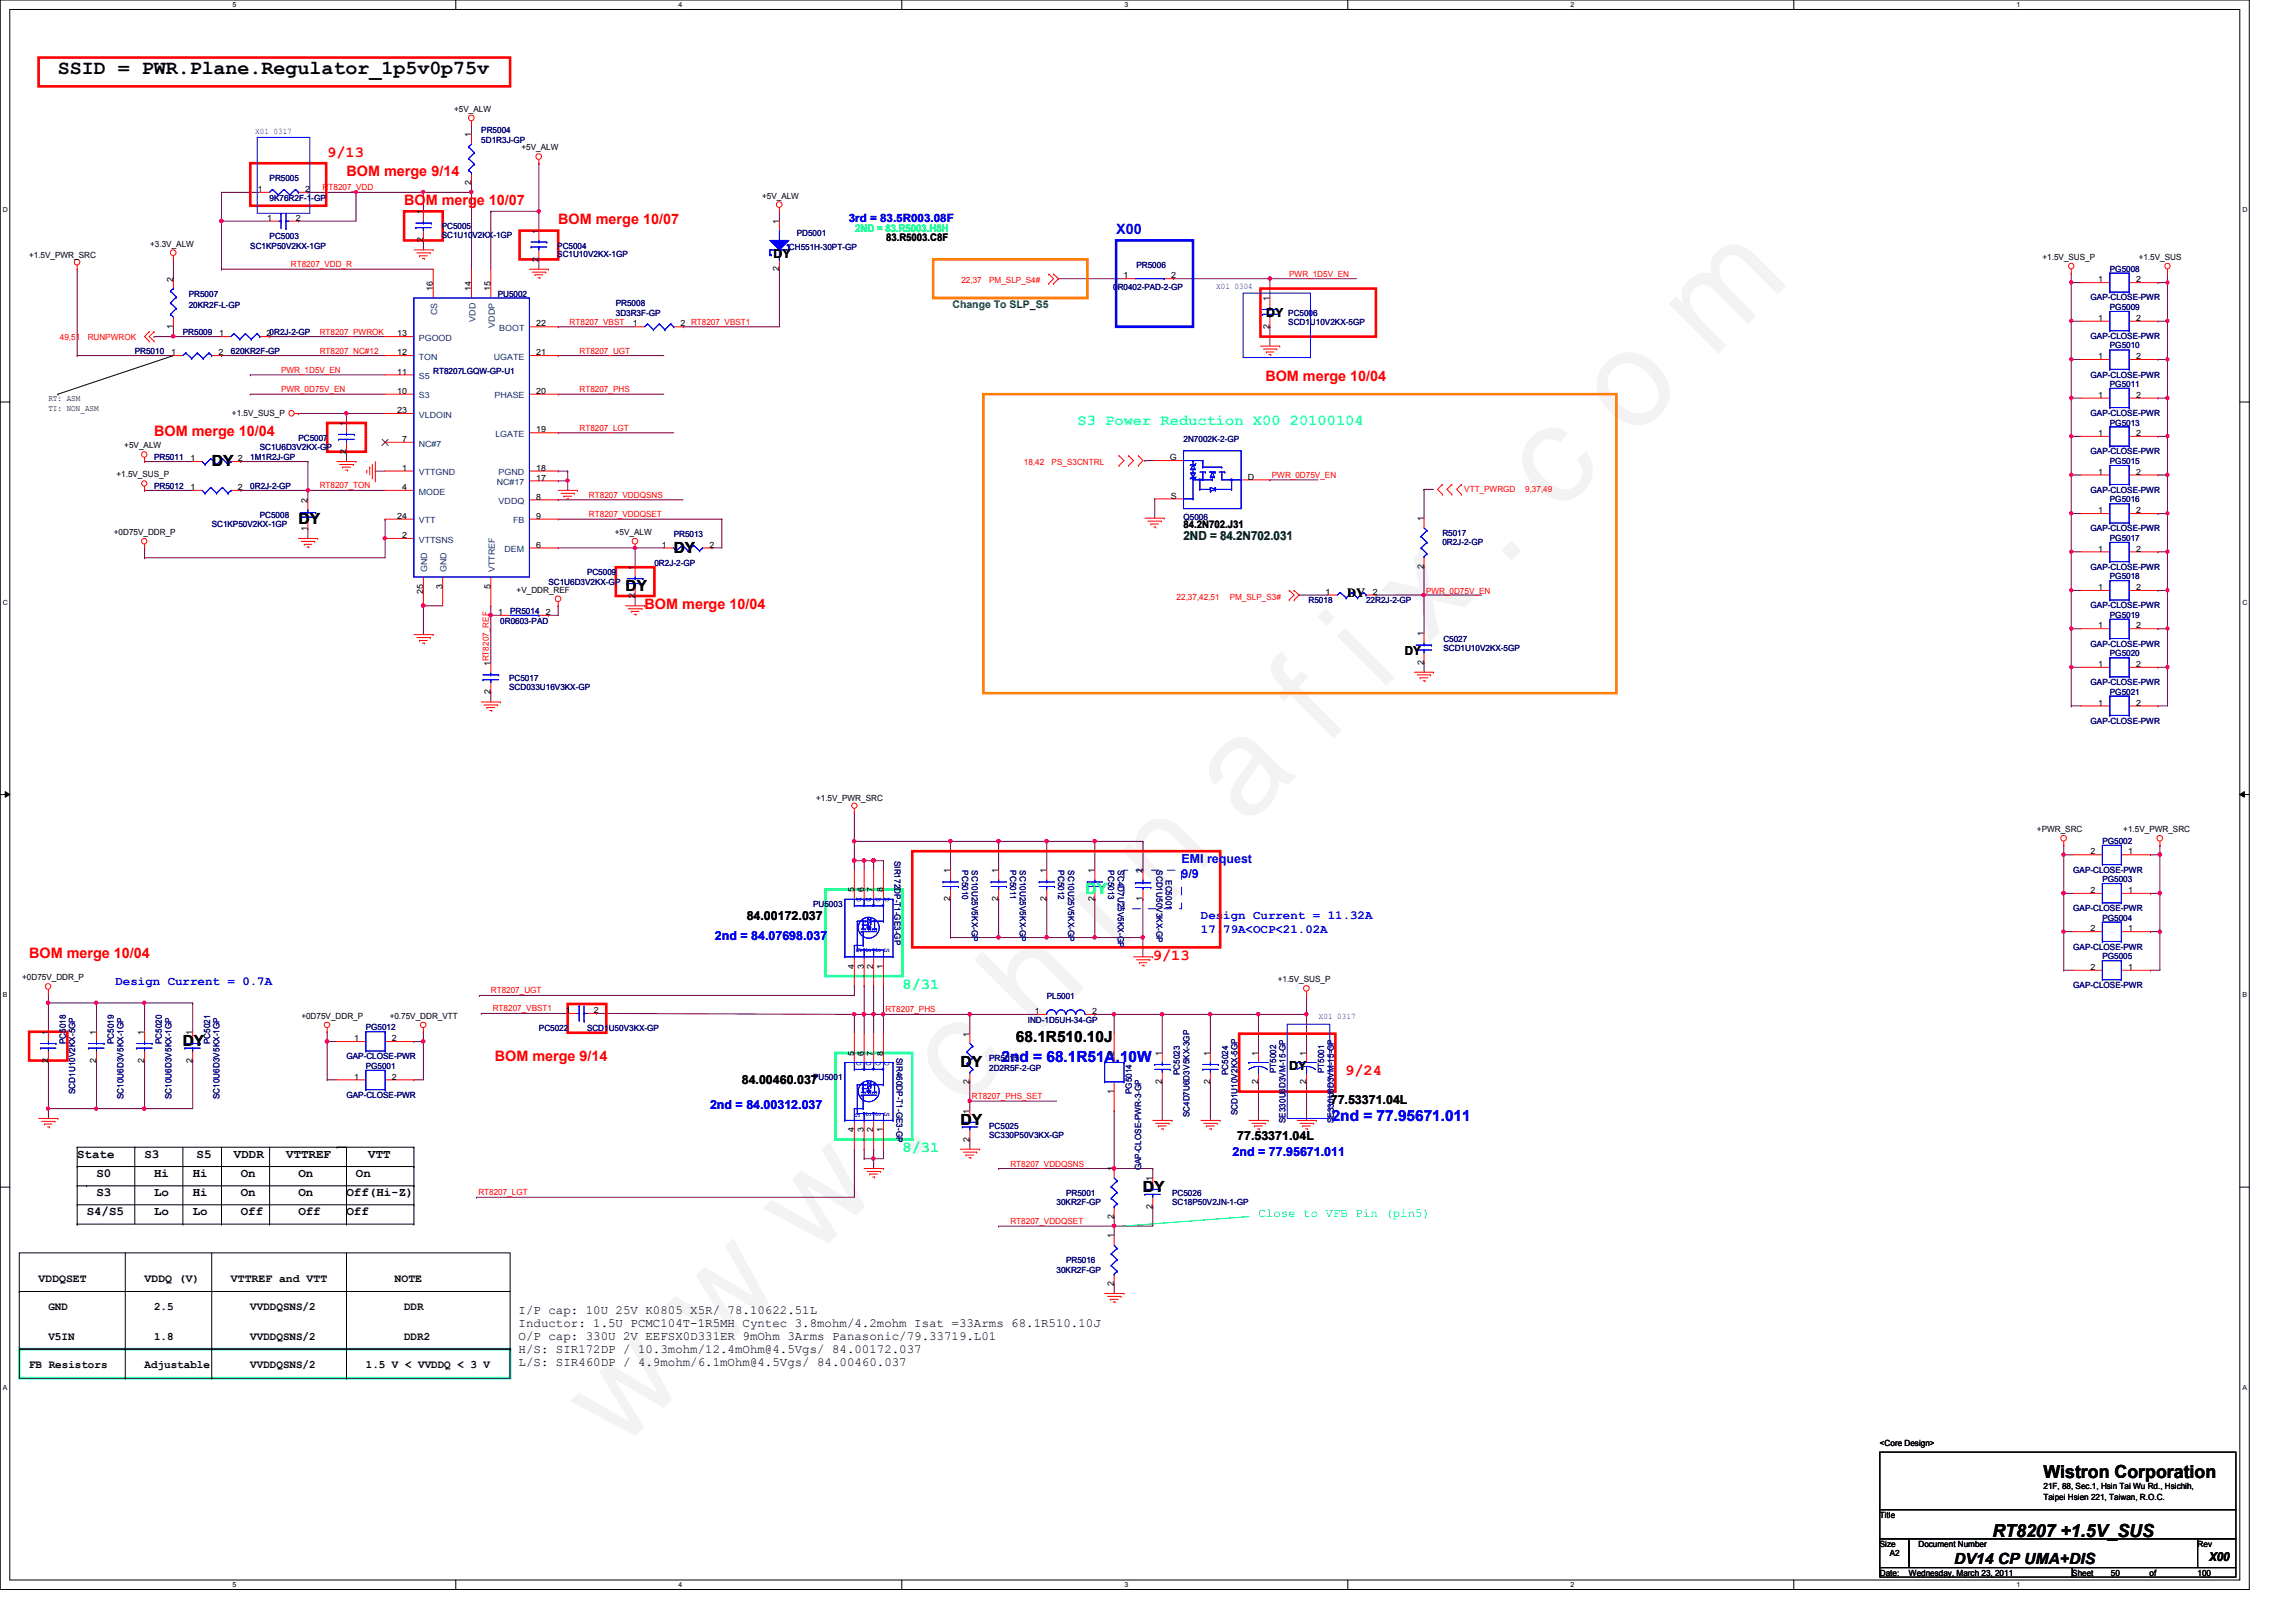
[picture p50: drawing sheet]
<svg xmlns="http://www.w3.org/2000/svg" width="297mm" height="210mm" viewBox="0 0 297 210" stroke-linecap="round" stroke-linejoin="round" font-family="sans-serif">
<defs><g id="words">
<text font-size="17.6" fill="#f0f" x="80.1" y="188" transform="rotate(-45 80.1 188)">w w w . c h i n a f i x . c o m</text>
<text font-size="2.6" x="7.5" y="9.6">SSID = PWR.Plane.Regulator_1p5v0p75v</text>
<g font-size="2.3">
<text x="264.4" y="191.3">Wistron Corporation</text>
<text x="257.8" y="198.9">RT8207 +1.5V_SUS</text>
</g>
<g font-size="2" fill="#f00">
<text x="42.3" y="20.3">9/13</text>
<text x="149.1" y="124.2">9/13</text>
<text x="174" y="139.1">9/24</text>
</g>
<text font-size="2" fill="#0ff" x="139.4" y="55">S3 Power Reduction X00 20100104</text>
<g font-size="2">
<text x="27.4" y="60.3">DY</text>
<text x="38.6" y="67.8">DY</text>
<text x="87.2" y="71.5">DY</text>
<text x="80.9" y="76.5">DY</text>
<text x="23.7" y="135.4">DY</text>
<text x="131.4" y="134.9">68.1R510.10J</text>
<text x="124.2" y="138.1">DY</text>
<text x="124.2" y="145.6">DY</text>
<text x="147.9" y="154.3">DY</text>
<text x="252.8" y="202.4">DV14 CP UMA+DIS</text>
</g>
<text font-size="2" fill="#0f0" x="140.4" y="115.7">DY</text>
<g font-size="2" fill="#00ff80">
<text x="116.8" y="128">8/31</text>
<text x="116.8" y="149.1">8/31</text>
</g>
<g font-size="2" fill="#00f">
<text x="129.6" y="137.4">2nd = 68.1R51A.10W</text>
<text x="172.3" y="145.1">2nd = 77.95671.011</text>
</g>
<g font-size="1.9" fill="#f00">
<text x="44.8" y="22.8">BOM merge 9/14</text>
<text x="52.3" y="26.6">BOM merge 10/07</text>
<text x="72.2" y="29">BOM merge 10/07</text>
<text x="163.7" y="49.4">BOM merge 10/04</text>
<text x="19.9" y="56.4">BOM merge 10/04</text>
<text x="83.4" y="78.8">BOM merge 10/04</text>
<text x="3.8" y="124">BOM merge 10/04</text>
<text x="64" y="137.3">BOM merge 9/14</text>
</g>
<text font-size="1.9" fill="#00f" x="144.4" y="30.3">X00</text>
<g font-size="1.6">
<text x="100.1" y="33.4">DY</text>
<text x="163.8" y="41">DY</text>
<text x="174.3" y="77.3">DY</text>
<text x="181.7" y="84.8">DY</text>
<text x="96.6" y="119">84.00172.037</text>
<text x="96" y="140.3">84.00460.037</text>
<text x="166.8" y="138.4">DY</text>
<text x="172.2" y="142.9">77.53371.04L</text>
<text x="10" y="149.8">State</text>
<text x="18.7" y="149.8">S3</text>
<text x="25.4" y="149.8">S5</text>
<text x="30.3" y="149.8">VDDR</text>
<text x="37" y="149.8">VTTREF</text>
<text x="47.6" y="149.8">VTT</text>
<text x="160.1" y="147.5">77.53371.04L</text>
<text x="12.5" y="152.3">S0</text>
<text x="12.5" y="154.8">S3</text>
<text x="19.9" y="154.8">Lo</text>
<text x="19.9" y="152.3">Hi</text>
<text x="24.9" y="152.3">Hi</text>
<text x="24.9" y="154.8">Hi</text>
<text x="31.2" y="152.3">On</text>
<text x="31.2" y="154.8">On</text>
<text x="38.6" y="152.3">On</text>
<text x="38.6" y="154.8">On</text>
<text x="44.8" y="154.8">Off(Hi-Z)</text>
<text x="46.1" y="152.3">On</text>
<text x="11.2" y="157.3">S4/S5</text>
<text x="19.9" y="157.3">Lo</text>
<text x="24.9" y="157.3">Lo</text>
<text x="31.2" y="157.3">Off</text>
<text x="38.6" y="157.3">Off</text>
<text x="44.8" y="157.3">Off</text>
<text x="67.1" y="170">I/P cap: 10U 25V K0805 X5R/ 78.10622.51L</text>
<text x="67.1" y="171.7">Inductor: 1.5U PCMC104T-1R5MH Cyntec 3.8mohm/4.2mohm Isat =33Arms 68.1R510.10J</text>
<text x="67.1" y="173.4">O/P cap: 330U 2V EEFSX0D331ER 9mOhm 3Arms Panasonic/79.33719.L01</text>
<text x="67.1" y="175.1">H/S: SIR172DP / 10.3mohm/12.4mOhm@4.5Vgs/ 84.00172.037</text>
<text x="67.1" y="176.8">L/S: SIR460DP / 4.9mohm/6.1mOhm@4.5Vgs/ 84.00460.037</text>
<text x="285.8" y="202.1">X00</text>
</g>
<text font-size="1.6" fill="#008000" x="153.1" y="69.8">2ND = 84.2N702.031</text>
<g font-size="1.6" fill="#00f">
<text x="152.9" y="111.7">EMI request</text>
<text x="152.9" y="113.6">9/9</text>
<text x="155.4" y="119">Design Current = 11.32A</text>
<text x="92.5" y="121.6">2nd = 84.07698.037</text>
<text x="155.4" y="120.8">17.79A&lt;OCP&lt;21.02A</text>
<text x="14.9" y="127.4">Design Current = 0.7A</text>
<text x="91.9" y="143.5">2nd = 84.00312.037</text>
<text x="159.5" y="149.6">2nd = 77.95671.011</text>
</g>
<text font-size="1.6" fill="#0f0" x="162.8" y="157.4">Close to VFB Pin (pin5)</text>
<text font-size="1.5" fill="#00f" x="109.8" y="28.7">3rd = 83.5R003.08F</text>
<g font-size="1.5">
<text x="5" y="165.9">VDDQSET</text>
<text x="18.7" y="165.9">VDDQ (V)</text>
<text x="29.9" y="165.9">VTTREF and VTT</text>
<text x="51.1" y="165.9">NOTE</text>
<text x="6.3" y="169.6">GND</text>
<text x="6.3" y="173.4">V5IN</text>
<text x="19.9" y="173.4">1.8</text>
<text x="19.9" y="169.6">2.5</text>
<text x="32.4" y="169.6">VVDDQSNS/2</text>
<text x="32.4" y="173.4">VVDDQSNS/2</text>
<text x="52.3" y="169.6">DDR</text>
<text x="52.3" y="173.4">DDR2</text>
<text x="3.8" y="177.1">FB Resistors</text>
<text x="18.7" y="177.1">Adjustable</text>
<text x="32.4" y="177.1">VVDDQSNS/2</text>
<text x="47.3" y="177.1">1.5 V &lt; VVDDQ &lt; 3 V</text>
</g>
<text font-size="1.4" fill="#0f0" x="110.7" y="30">2ND = 83.R5003.H8H</text>
<g font-size="1.4">
<text x="114.6" y="31.2">83.R5003.C8F</text>
<text x="153.1" y="68.3">84.2N702.J31</text>
</g>
<text font-size="1.4" fill="#008000" x="123.2" y="39.8">Change To SLP_S5</text>
<g font-size="1.1" fill="#00f">
<text x="33" y="17.4">X01 0317</text>
<text x="157.3" y="37.4">X01 0304</text>
<text x="110.8" y="116.1" transform="rotate(90 110.8 116.1)">D</text>
<text x="112.1" y="116.1" transform="rotate(90 112.1 116.1)">D</text>
<text x="113.3" y="116.1" transform="rotate(90 113.3 116.1)">D</text>
<text x="114.4" y="116.1" transform="rotate(90 114.4 116.1)">D</text>
<text x="110.8" y="122.7" transform="rotate(90 110.8 122.7)">G</text>
<text x="112.1" y="122.7" transform="rotate(90 112.1 122.7)">S</text>
<text x="113.3" y="122.7" transform="rotate(90 113.3 122.7)">S</text>
<text x="114.4" y="122.7" transform="rotate(90 114.4 122.7)">S</text>
<text x="170.6" y="131.8">X01 0317</text>
<text x="110.8" y="137.2" transform="rotate(90 110.8 137.2)">D</text>
<text x="112.1" y="137.2" transform="rotate(90 112.1 137.2)">D</text>
<text x="113.3" y="137.2" transform="rotate(90 113.3 137.2)">D</text>
<text x="114.4" y="137.2" transform="rotate(90 114.4 137.2)">D</text>
<text x="110.6" y="144" transform="rotate(90 110.6 144)">G</text>
<text x="112.1" y="143.8" transform="rotate(90 112.1 143.8)">S</text>
<text x="113.3" y="143.8" transform="rotate(90 113.3 143.8)">S</text>
<text x="114.4" y="143.8" transform="rotate(90 114.4 143.8)">S</text>
</g>
<g font-size="1.1">
<text x="58.8" y="14.5">+5V_ALW</text>
<text x="61" y="17.8" transform="rotate(-90 61 17.8)">1</text>
<text x="61" y="23.9" transform="rotate(-90 61 23.9)">2</text>
<text x="67.5" y="19.5">+5V_ALW</text>
<text x="33.4" y="24.8">1</text>
<text x="34.6" y="28.6">1</text>
<text x="38.3" y="28.6">2</text>
<text x="39.5" y="24.8">2</text>
<text x="54.7" y="27.7" transform="rotate(-90 54.7 27.7)">1</text>
<text x="98.6" y="25.7">+5V_ALW</text>
<text x="100.8" y="29" transform="rotate(-90 100.8 29)">1</text>
<text x="3.8" y="33.4">+1.5V_PWR_SRC</text>
<text x="19.4" y="31.9">+3.3V_ALW</text>
<text x="54.7" y="31.4" transform="rotate(-90 54.7 31.4)">2</text>
<text x="69.7" y="33.9" transform="rotate(-90 69.7 33.9)">2</text>
<text x="69.7" y="30.2" transform="rotate(-90 69.7 30.2)">1</text>
<text x="100.8" y="35.1" transform="rotate(-90 100.8 35.1)">2</text>
<text x="264.2" y="33.7">+1.5V_SUS_P</text>
<text x="276.7" y="33.7">+1.5V_SUS</text>
<text x="22.4" y="36.4" transform="rotate(-90 22.4 36.4)">2</text>
<text x="56" y="37.7" transform="rotate(-90 56 37.7)">16</text>
<text x="61" y="37.7" transform="rotate(-90 61 37.7)">14</text>
<text x="63.5" y="37.7" transform="rotate(-90 63.5 37.7)">15</text>
<text x="145.4" y="36">1</text>
<text x="151.5" y="36">2</text>
<text x="164.2" y="38.9" transform="rotate(-90 164.2 38.9)">1</text>
<text x="271.4" y="41.5">1</text>
<text x="271.4" y="36.5">1</text>
<text x="276.3" y="41.5">2</text>
<text x="276.3" y="36.5">2</text>
<text x="22.1" y="46">1</text>
<text x="22.4" y="42.6" transform="rotate(-90 22.4 42.6)">1</text>
<text x="28.3" y="46">2</text>
<text x="28.4" y="43.5">1</text>
<text x="34.5" y="43.5">20R2J-2-GP</text>
<text x="51.4" y="43.5">13</text>
<text x="51.4" y="46">12</text>
<text x="69.4" y="46">21</text>
<text x="69.4" y="42.2">22</text>
<text x="81.9" y="42.2">1</text>
<text x="88" y="42.2">2 RT8207_VBST1</text>
<text x="164.2" y="42.6" transform="rotate(-90 164.2 42.6)">2</text>
<text x="271.4" y="46.5">1</text>
<text x="276.3" y="46.5">2</text>
<text x="6.3" y="51.9">RT: ASM</text>
<text x="6.3" y="53.2">TI: NON_ASM</text>
<text x="30" y="53.8">+1.5V_SUS_P</text>
<text x="51.4" y="53.5">23</text>
<text x="51.4" y="48.5">11</text>
<text x="51.4" y="51">10</text>
<text x="69.4" y="51">20</text>
<text x="271.4" y="51.5">1</text>
<text x="276.3" y="51.5">2</text>
<text x="16.1" y="58">+5V_ALW</text>
<text x="24.6" y="59.7">1</text>
<text x="30.8" y="59.7">2</text>
<text x="44.8" y="58.8" transform="rotate(-90 44.8 58.8)">2</text>
<text x="44.8" y="55.1" transform="rotate(-90 44.8 55.1)">1</text>
<text x="52" y="57.2">7</text>
<text x="69.4" y="56">19</text>
<text x="151.3" y="59.6">G</text>
<text x="271.4" y="56.4">1</text>
<text x="276.3" y="56.4">2</text>
<text x="15.1" y="61.8">+1.5V_SUS_P</text>
<text x="24.6" y="63.4">1</text>
<text x="30.8" y="63.4">2</text>
<text x="39.8" y="65.1" transform="rotate(-90 39.8 65.1)">2</text>
<text x="52" y="60.9">1</text>
<text x="52" y="63.4">4</text>
<text x="69.4" y="64.6">8</text>
<text x="69.4" y="60.9">18</text>
<text x="69.4" y="62.2">17</text>
<text x="151.5" y="64.5">S</text>
<text x="161.5" y="62.1">D</text>
<text x="271.4" y="61.4">1</text>
<text x="276.3" y="61.4">2</text>
<text x="14.7" y="69.3">+0D75V_DDR_P</text>
<text x="39.8" y="68.7" transform="rotate(-90 39.8 68.7)">1</text>
<text x="51.4" y="67.1">24</text>
<text x="52" y="69.6">2</text>
<text x="69.4" y="67.1">9</text>
<text x="69.4" y="70.9">6</text>
<text x="79.5" y="69.3">+5V_ALW</text>
<text x="85.6" y="70.9">1</text>
<text x="91.8" y="70.9">2</text>
<text x="184.2" y="67.4" transform="rotate(-90 184.2 67.4)">1</text>
<text x="271.4" y="66.4">1</text>
<text x="271.4" y="71.4">1</text>
<text x="276.3" y="66.4">2</text>
<text x="276.3" y="71.4">2</text>
<text x="54.7" y="76.8" transform="rotate(-90 54.7 76.8)">25</text>
<text x="57.2" y="76.2" transform="rotate(-90 57.2 76.2)">3</text>
<text x="63.5" y="76.2" transform="rotate(-90 63.5 76.2)">5</text>
<text x="66.8" y="76.7">+V_DDR_REF</text>
<text x="82.1" y="77.4" transform="rotate(-90 82.1 77.4)">2</text>
<text x="82.1" y="73.8" transform="rotate(-90 82.1 73.8)">1</text>
<text x="171.5" y="77">1</text>
<text x="177.6" y="77">2</text>
<text x="184.2" y="73.6" transform="rotate(-90 184.2 73.6)">2</text>
<text x="271.4" y="76.4">1</text>
<text x="276.3" y="76.4">2</text>
<text x="64.5" y="79.6">1</text>
<text x="70.6" y="79.6">2</text>
<text x="184.2" y="82.3" transform="rotate(-90 184.2 82.3)">1</text>
<text x="271.4" y="81.3">1</text>
<text x="276.3" y="81.3">2</text>
<text x="63.5" y="89.9" transform="rotate(-90 63.5 89.9)">2</text>
<text x="63.5" y="86.2" transform="rotate(-90 63.5 86.2)">1RT8207_REF</text>
<text x="184.2" y="86" transform="rotate(-90 184.2 86)">2</text>
<text x="271.4" y="86.3">1</text>
<text x="276.3" y="86.3">2</text>
<text x="271.4" y="91.3">1</text>
<text x="276.3" y="91.3">2</text>
<text x="105.6" y="103.7">+1.5V_PWR_SRC</text>
<text x="263.5" y="107.7">+PWR_SRC</text>
<text x="274.7" y="107.7">+1.5V_PWR_SRC</text>
<text x="122.9" y="113" transform="rotate(-90 122.9 113)">1</text>
<text x="129.2" y="113" transform="rotate(-90 129.2 113)">1</text>
<text x="135.4" y="113" transform="rotate(-90 135.4 113)">1</text>
<text x="141.6" y="113" transform="rotate(-90 141.6 113)">1</text>
<text x="147.8" y="113" transform="rotate(-90 147.8 113)">2</text>
<text x="270.5" y="110.6">2</text>
<text x="275.3" y="110.6">1</text>
<text x="110.5" y="115.5" transform="rotate(-90 110.5 115.5)">5</text>
<text x="111.8" y="115.5" transform="rotate(-90 111.8 115.5)">6</text>
<text x="113" y="115.5" transform="rotate(-90 113 115.5)">7</text>
<text x="114.3" y="115.5" transform="rotate(-90 114.3 115.5)">8</text>
<text x="122.9" y="116.6" transform="rotate(-90 122.9 116.6)">2</text>
<text x="129.2" y="116.6" transform="rotate(-90 129.2 116.6)">2</text>
<text x="135.4" y="116.6" transform="rotate(-90 135.4 116.6)">2</text>
<text x="141.6" y="116.6" transform="rotate(-90 141.6 116.6)">2</text>
<text x="147.8" y="116.6" transform="rotate(-90 147.8 116.6)">1</text>
<text x="270.5" y="115.6">2</text>
<text x="275.3" y="115.6">1</text>
<text x="110.5" y="125.3" transform="rotate(-90 110.5 125.3)">4</text>
<text x="111.8" y="125.3" transform="rotate(-90 111.8 125.3)">3</text>
<text x="113" y="125.3" transform="rotate(-90 113 125.3)">2</text>
<text x="114.3" y="125.3" transform="rotate(-90 114.3 125.3)">1</text>
<text x="270.5" y="120.5">2</text>
<text x="270.5" y="125.5">2</text>
<text x="275.3" y="120.5">1</text>
<text x="275.3" y="125.5">1</text>
<text x="2.9" y="126.9">+0D75V_DDR_P</text>
<text x="39" y="131.9">+0D75V_DDR_P</text>
<text x="50.4" y="131.9">+0.75V_DDR_VTT</text>
<text x="73.2" y="131.1">1</text>
<text x="76.8" y="131.1">2</text>
<text x="133.9" y="131.2">1</text>
<text x="141.3" y="131.2">2</text>
<text x="165.3" y="127.1">+1.5V_SUS_P</text>
<text x="6.2" y="137.5" transform="rotate(-90 6.2 137.5)">2</text>
<text x="6.2" y="133.9" transform="rotate(-90 6.2 133.9)">1</text>
<text x="12.4" y="137.5" transform="rotate(-90 12.4 137.5)">2</text>
<text x="12.4" y="133.9" transform="rotate(-90 12.4 133.9)">1</text>
<text x="18.7" y="137.5" transform="rotate(-90 18.7 137.5)">2</text>
<text x="18.7" y="133.9" transform="rotate(-90 18.7 133.9)">1</text>
<text x="24.9" y="137.5" transform="rotate(-90 24.9 137.5)">2</text>
<text x="24.9" y="133.9" transform="rotate(-90 24.9 133.9)">1</text>
<text x="45.8" y="134.7">1</text>
<text x="50.7" y="134.7">2</text>
<text x="110.5" y="136.6" transform="rotate(-90 110.5 136.6)">5</text>
<text x="111.8" y="136.6" transform="rotate(-90 111.8 136.6)">6</text>
<text x="113" y="136.6" transform="rotate(-90 113 136.6)">7</text>
<text x="114.3" y="136.6" transform="rotate(-90 114.3 136.6)">8</text>
<text x="125.4" y="134.2" transform="rotate(-90 125.4 134.2)">1</text>
<text x="144.1" y="136.6" transform="rotate(-90 144.1 136.6)">2</text>
<text x="150.3" y="136.6" transform="rotate(-90 150.3 136.6)">1</text>
<text x="156.5" y="136.6" transform="rotate(-90 156.5 136.6)">1</text>
<text x="162.8" y="136.6" transform="rotate(-90 162.8 136.6)">1</text>
<text x="169" y="136.6" transform="rotate(-90 169 136.6)">1</text>
<text x="45.8" y="139.7">1</text>
<text x="50.7" y="139.7">2</text>
<text x="125.4" y="140.3" transform="rotate(-90 125.4 140.3)">2</text>
<text x="144.1" y="141.5" transform="rotate(-90 144.1 141.5)">1</text>
<text x="150.3" y="140.3" transform="rotate(-90 150.3 140.3)">2</text>
<text x="156.5" y="140.3" transform="rotate(-90 156.5 140.3)">2</text>
<text x="162.8" y="140.3" transform="rotate(-90 162.8 140.3)">2</text>
<text x="169" y="140.3" transform="rotate(-90 169 140.3)">2</text>
<text x="110.5" y="146.5" transform="rotate(-90 110.5 146.5)">4</text>
<text x="111.8" y="146.5" transform="rotate(-90 111.8 146.5)">3</text>
<text x="113" y="146.5" transform="rotate(-90 113 146.5)">2</text>
<text x="114.3" y="146.5" transform="rotate(-90 114.3 146.5)">1</text>
<text x="125.4" y="147.7" transform="rotate(-90 125.4 147.7)">2</text>
<text x="125.4" y="144.1" transform="rotate(-90 125.4 144.1)">1</text>
<text x="144.1" y="151.6" transform="rotate(-90 144.1 151.6)">1</text>
<text x="149.1" y="152.8" transform="rotate(-90 149.1 152.8)">1</text>
<text x="144.1" y="160.3" transform="rotate(-90 144.1 160.3)">1</text>
<text x="144.1" y="157.7" transform="rotate(-90 144.1 157.7)">2</text>
<text x="149.1" y="156.5" transform="rotate(-90 149.1 156.5)">2</text>
<text x="144.1" y="166.4" transform="rotate(-90 144.1 166.4)">2</text>
<text x="243.2" y="187.1">&lt;Core Design&gt;</text>
<text x="243.2" y="196.4">Title</text>
<text x="264.4" y="192.7">21F, 88, Sec.1, Hsin Tai Wu Rd., Hsichih,</text>
<text x="264.4" y="194.1">Taipei Hsien 221, Taiwan, R.O.C.</text>
<text x="243.2" y="200.2">Size</text>
<text x="243.2" y="203.9">Date:</text>
<text x="244.5" y="201.4">A2</text>
<text x="247" y="203.9">Wednesday, March 23, 2011</text>
<text x="248.2" y="200.2">Document Number</text>
<text x="268.1" y="203.9">Sheet</text>
<text x="273.1" y="203.9">50</text>
<text x="278.1" y="203.9">of</text>
<text x="284.3" y="203.9">100</text>
<text x="284.3" y="200.2">Rev</text>
</g>
<g font-size="1.1" fill="#000080">
<text x="62.3" y="17.2">PR5004</text>
<text x="34.9" y="23.5">PR5005</text>
<text x="62.3" y="18.5">5D1R3J-GP</text>
<text x="34.9" y="26">9K76R2F-1-GP</text>
<text x="57.1" y="29.7">PC5005</text>
<text x="32.4" y="32.2">SC1KP50V2KX-1GP</text>
<text x="34.9" y="30.9">PC5003</text>
<text x="57.1" y="30.8">SC1U10V2KX-1GP</text>
<text x="72.1" y="32.2">PC5004</text>
<text x="72.1" y="33.3">SC1U10V2KX-1GP</text>
<text x="102.1" y="32.3">CH551H-30PT-GP</text>
<text x="103.1" y="30.5">PD5001</text>
<text x="147" y="34.6">PR5006</text>
<text x="273" y="35.1">PG5008</text>
<text x="24.4" y="38.4">PR5007</text>
<text x="24.4" y="39.9">20KR2F-L-GP</text>
<text x="64.4" y="38.4">PU5002</text>
<text x="79.7" y="39.6">PR5008</text>
<text x="79.7" y="40.9">3D3R3F-GP</text>
<text x="144" y="37.5">0R0402-PAD-2-GP</text>
<text x="166.7" y="40.9">PC5006</text>
<text x="166.7" y="42">SCD1U10V2KX-5GP</text>
<text x="270.5" y="38.9">GAP-CLOSE-PWR</text>
<text x="273" y="40.1">PG5009</text>
<text x="17.4" y="45.8">PR5010</text>
<text x="23.7" y="43.3">PR5009</text>
<text x="29.9" y="45.8">620KR2F-GP</text>
<text x="270.5" y="43.9">GAP-CLOSE-PWR</text>
<text x="273" y="45.1">PG5010</text>
<text x="56" y="48.3">RT8207LGQW-GP-U1</text>
<text x="270.5" y="48.9">GAP-CLOSE-PWR</text>
<text x="270.5" y="53.8">GAP-CLOSE-PWR</text>
<text x="273" y="50.1">PG5011</text>
<text x="19.9" y="59.5">PR5011</text>
<text x="32.4" y="59.5">1M1R2J-GP</text>
<text x="33.6" y="58.3">SC1U6D3V2KX-GP</text>
<text x="38.6" y="57.1">PC5007</text>
<text x="153.1" y="57.2">2N7002K-2-GP</text>
<text x="270.5" y="58.8">GAP-CLOSE-PWR</text>
<text x="273" y="55.1">PG5013</text>
<text x="19.9" y="63.3">PR5012</text>
<text x="32.4" y="63.3">0R2J-2-GP</text>
<text x="270.5" y="63.8">GAP-CLOSE-PWR</text>
<text x="273" y="65">PG5016</text>
<text x="273" y="60">PG5015</text>
<text x="27.4" y="68.2">SC1KP50V2KX-1GP</text>
<text x="33.6" y="67">PC5008</text>
<text x="87.2" y="69.5">PR5013</text>
<text x="153.1" y="67.3">Q5006</text>
<text x="186.6" y="69.4">R5017</text>
<text x="186.6" y="70.5">0R2J-2-GP</text>
<text x="270.5" y="68.7">GAP-CLOSE-PWR</text>
<text x="273" y="70">PG5017</text>
<text x="70.9" y="75.7">SC1U6D3V2KX-GP</text>
<text x="75.9" y="74.5">PC5009</text>
<text x="84.7" y="73.2">0R2J-2-GP</text>
<text x="270.5" y="73.7">GAP-CLOSE-PWR</text>
<text x="273" y="75">PG5018</text>
<text x="64.7" y="80.7">0R0603-PAD</text>
<text x="66" y="79.5">PR5014</text>
<text x="169.3" y="78.1">R5018</text>
<text x="176.7" y="78.1">22R2J-2-GP</text>
<text x="186.7" y="83.1">C5027</text>
<text x="270.5" y="83.7">GAP-CLOSE-PWR</text>
<text x="270.5" y="78.7">GAP-CLOSE-PWR</text>
<text x="273" y="80">PG5019</text>
<text x="65.9" y="88.2">PC5017</text>
<text x="65.9" y="89.3">SCD033U16V3KX-GP</text>
<text x="186.7" y="84.3">SCD1U10V2KX-5GP</text>
<text x="270.5" y="88.6">GAP-CLOSE-PWR</text>
<text x="273" y="89.9">PG5021</text>
<text x="273" y="84.9">PG5020</text>
<text x="270.5" y="93.6">GAP-CLOSE-PWR</text>
<text x="115.7" y="111.4" transform="rotate(90 115.7 111.4)">SIR172DP-T1-GE3-GP</text>
<text x="124.5" y="112.6" transform="rotate(90 124.5 112.6)">PC5010</text>
<text x="125.7" y="112.6" transform="rotate(90 125.7 112.6)">SC10U25V5KX-GP</text>
<text x="130.7" y="112.6" transform="rotate(90 130.7 112.6)">PC5011</text>
<text x="131.9" y="112.6" transform="rotate(90 131.9 112.6)">SC10U25V5KX-GP</text>
<text x="136.9" y="112.6" transform="rotate(90 136.9 112.6)">PC5012</text>
<text x="138.2" y="112.6" transform="rotate(90 138.2 112.6)">SC10U25V5KX-GP</text>
<text x="143.4" y="112.6" transform="rotate(90 143.4 112.6)">PC5013</text>
<text x="144.6" y="112.6" transform="rotate(90 144.6 112.6)">SC4D7U25V5KX-GP</text>
<text x="149.6" y="112.6" transform="rotate(90 149.6 112.6)">SCD1U50V3KX-GP</text>
<text x="150.8" y="113.9" transform="rotate(90 150.8 113.9)">EC5001</text>
<text x="268.2" y="112.9">GAP-CLOSE-PWR</text>
<text x="272" y="109.2">PG5002</text>
<text x="105.2" y="117.4">PU5003</text>
<text x="268.2" y="117.9">GAP-CLOSE-PWR</text>
<text x="272" y="119.2">PG5004</text>
<text x="272" y="114.2">PG5003</text>
<text x="268.2" y="122.9">GAP-CLOSE-PWR</text>
<text x="272" y="124.1">PG5005</text>
<text x="135.4" y="129.2">PL5001</text>
<text x="268.2" y="127.8">GAP-CLOSE-PWR</text>
<text x="8.5" y="135.1" transform="rotate(-90 8.5 135.1)">PC5018</text>
<text x="14.7" y="135.1" transform="rotate(-90 14.7 135.1)">PC5019</text>
<text x="21" y="135.1" transform="rotate(-90 21 135.1)">PC5020</text>
<text x="27.2" y="135.1" transform="rotate(-90 27.2 135.1)">PC5021</text>
<text x="44.8" y="137.1">GAP-CLOSE-PWR</text>
<text x="47.3" y="133.3">PG5012</text>
<text x="69.7" y="133.5">PC5022</text>
<text x="75.9" y="133.5">SCD1U50V3KX-GP</text>
<text x="116" y="136.9" transform="rotate(90 116 136.9)">SIR460DP-T1-GE3-GP</text>
<text x="128" y="137.3">PR5015</text>
<text x="133" y="132.3">IND-1D5UH-34-GP</text>
<text x="9.7" y="141.6" transform="rotate(-90 9.7 141.6)">SCD1U10V2KX-5GP</text>
<text x="16" y="142.2" transform="rotate(-90 16 142.2)">SC10U6D3V5KX-1GP</text>
<text x="22.2" y="142.2" transform="rotate(-90 22.2 142.2)">SC10U6D3V5KX-1GP</text>
<text x="28.4" y="142.2" transform="rotate(-90 28.4 142.2)">SC10U6D3V5KX-1GP</text>
<text x="44.8" y="142.1">GAP-CLOSE-PWR</text>
<text x="47.3" y="138.3">PG5001</text>
<text x="105.2" y="139.8">PU5001</text>
<text x="128" y="138.6">2D2R5F-2-GP</text>
<text x="146.4" y="141.6" transform="rotate(-90 146.4 141.6)">PG5014</text>
<text x="152.7" y="139.1" transform="rotate(-90 152.7 139.1)">PC5023</text>
<text x="158.9" y="139.1" transform="rotate(-90 158.9 139.1)">PC5024</text>
<text x="165.1" y="138.9" transform="rotate(-90 165.1 138.9)">PT5002</text>
<text x="171.3" y="138.9" transform="rotate(-90 171.3 138.9)">PT5001</text>
<text x="128" y="146">PC5025</text>
<text x="128" y="147.3">SC330P50V3KX-GP</text>
<text x="153.9" y="144.6" transform="rotate(-90 153.9 144.6)">SC4D7U6D3V5KX-3GP</text>
<text x="160.1" y="144.4" transform="rotate(-90 160.1 144.4)">SCD1U10V2KX-5GP</text>
<text x="166.3" y="145.4" transform="rotate(-90 166.3 145.4)">SE330U6D3VM-15-GP</text>
<text x="172.5" y="145.4" transform="rotate(-90 172.5 145.4)">SE330U6D3VM-15-GP</text>
<text x="136.7" y="156">30KR2F-GP</text>
<text x="137.9" y="154.8">PR5001</text>
<text x="147.7" y="151.5" transform="rotate(-90 147.7 151.5)">GAP-CLOSE-PWR-3-GP</text>
<text x="151.6" y="154.8">PC5026</text>
<text x="151.6" y="156">SC18P50V2JN-1-GP</text>
<text x="136.7" y="164.7">30KR2F-GP</text>
<text x="137.9" y="163.4">PR5016</text>
</g>
<g font-size="1.1" fill="#f00">
<text x="41.7" y="24.6">RT8207_VDD</text>
<text x="37.6" y="34.6">RT8207_VDD_R</text>
<text x="166.8" y="35.8">PWR_1D5V_EN</text>
<text x="124.4" y="36.6">22,37</text>
<text x="128" y="36.6">PM_SLP_S4#</text>
<text x="7.7" y="44">49,51</text>
<text x="11.3" y="44">RUNPWROK</text>
<text x="41.4" y="45.8">RT8207_NC#12</text>
<text x="41.4" y="43.3">RT8207_PWROK</text>
<text x="73.7" y="42">RT8207_VBST</text>
<text x="75" y="45.8">RT8207_UGT</text>
<text x="36.4" y="50.8">PWR_0D75V_EN</text>
<text x="36.4" y="48.3">PWR_1D5V_EN</text>
<text x="75" y="50.8">RT8207_PHS</text>
<text x="75" y="55.8">RT8207_LGT</text>
<text x="41.4" y="63.2">RT8207_TON</text>
<text x="76.2" y="64.4">RT8207_VDDQSNS</text>
<text x="132.5" y="60.2">18,42</text>
<text x="136.1" y="60.2">PS_S3CNTRL</text>
<text x="164.5" y="61.8">PWR_0D75V_EN</text>
<text x="189.4" y="63.6">VTT_PWRGD</text>
<text x="197.3" y="63.6">9,37,49</text>
<text x="76.2" y="66.9">RT8207_VDDQSET</text>
<text x="152.2" y="77.6">22,37,42,51</text>
<text x="159.1" y="77.6">PM_SLP_S3#</text>
<text x="184.5" y="76.9">PWR_0D75V_EN</text>
<text x="63.5" y="128.6">RT8207_UGT</text>
<text x="63.8" y="130.9">RT8207_VBST1</text>
<text x="114.6" y="131">RT8207_PHS</text>
<text x="125.7" y="142.2">RT8207_PHS_SET</text>
<text x="61.9" y="154.7">RT8207_LGT</text>
<text x="130.7" y="151">RT8207_VDDQSNS</text>
<text x="130.7" y="158.4">RT8207_VDDQSET</text>
</g>
<g font-size="1.1" fill="#004080">
<text x="56.6" y="40.8" transform="rotate(-90 56.6 40.8)">CS</text>
<text x="61.5" y="41.7" transform="rotate(-90 61.5 41.7)">VDD</text>
<text x="54.2" y="44.1">PGOOD</text>
<text x="54.2" y="46.6">TON</text>
<text x="63.9" y="46.6">UGATE</text>
<text x="64" y="42.4" transform="rotate(-90 64 42.4)">VDDP</text>
<text x="64.6" y="42.8">BOOT</text>
<text x="54.2" y="49.1">S5</text>
<text x="54.2" y="51.6">S3</text>
<text x="64" y="51.6">PHASE</text>
<text x="54.2" y="54.1">VLDOIN</text>
<text x="54.2" y="57.8">NC#7</text>
<text x="64.1" y="56.6">LGATE</text>
<text x="54.2" y="61.5">VTTGND</text>
<text x="54.2" y="64">MODE</text>
<text x="64.3" y="62.8">NC#17</text>
<text x="64.5" y="65.2">VDDQ</text>
<text x="64.5" y="61.5">PGND</text>
<text x="54.2" y="67.7">VTT</text>
<text x="54.2" y="70.2">VTTSNS</text>
<text x="65.3" y="71.5">DEM</text>
<text x="66.4" y="67.7">FB</text>
<text x="55.3" y="74" transform="rotate(-90 55.3 74)">GND</text>
<text x="57.8" y="74" transform="rotate(-90 57.8 74)">GND</text>
<text x="64" y="74" transform="rotate(-90 64 74)">VTTREF</text>
</g>
<g font-size=".9">
<text x="30.1" y=".9">5</text>
<text x="87.8" y=".9">4</text>
<text x="145.5" y=".9">3</text>
<text x="203.2" y=".9">2</text>
<text x="260.9" y=".9">1</text>
<text x=".4" y="27.4">D</text>
<text x="290.1" y="27.4">D</text>
<text x=".4" y="78.2">C</text>
<text x="290.1" y="78.2">C</text>
<text x=".4" y="129">B</text>
<text x="290.1" y="129">B</text>
<text x=".4" y="179.8">A</text>
<text x="290.1" y="179.8">A</text>
<text x="30.1" y="205.4">5</text>
<text x="87.8" y="205.4">4</text>
<text x="145.5" y="205.4">3</text>
<text x="203.2" y="205.4">2</text>
<text x="260.9" y="205.4">1</text>
</g>
</g></defs>
<path d="M0 0h291v205.7h-291zM1.3 1.2h288.5v203.3h-288.5z" fill="none" stroke="#000" stroke-width=".13"/>
<g fill="#fff">
<path d="M30.1 .1h.5v1h-.5z"/>
<path d="M30.1 204.6h.5v1h-.5z"/>
</g>
<path d="M59 0v1.2M59 204.5v1.2" fill="none" stroke="#000" stroke-width=".13"/>
<g fill="#fff">
<path d="M87.8 .1h.5v1h-.5z"/>
<path d="M87.8 204.6h.5v1h-.5z"/>
</g>
<path d="M116.7 0v1.2M116.7 204.5v1.2" fill="none" stroke="#000" stroke-width=".13"/>
<g fill="#fff">
<path d="M145.5 .1h.5v1h-.5z"/>
<path d="M145.5 204.6h.5v1h-.5z"/>
</g>
<path d="M174.4 0v1.2M174.4 204.5v1.2" fill="none" stroke="#000" stroke-width=".13"/>
<g fill="#fff">
<path d="M203.2 .1h.5v1h-.5z"/>
<path d="M203.2 204.6h.5v1h-.5z"/>
</g>
<path d="M232.1 0v1.2M232.1 204.5v1.2" fill="none" stroke="#000" stroke-width=".13"/>
<g fill="#fff">
<path d="M260.9 .1h.5v1h-.5z"/>
<path d="M260.9 204.6h.5v1h-.5z"/>
<path d="M.4 26.6h.6v1h-.6z"/>
<path d="M290.1 26.6h.6v1h-.6z"/>
<path d="M.4 77.4h.6v1h-.6z"/>
<path d="M290.1 77.4h.6v1h-.6z"/>
</g>
<path d="M0 52h1.3M289.8 52h1.2" fill="none" stroke="#000" stroke-width=".13"/>
<g fill="#fff">
<path d="M.4 128.2h.6v1h-.6z"/>
<path d="M290.1 128.2h.6v1h-.6z"/>
</g>
<path d="M0 102.8h1.3M.7 102.4l.6 .4-.6 .4zM289.8 102.8l.6-.4v.8zM289.8 102.8h1.2" fill="none" stroke="#000" stroke-width=".13"/>
<path d="M.7 102.4l.6 .4-.6 .4zM289.8 102.8l.6-.4v.8z" fill="#000"/>
<g fill="#fff">
<path d="M.4 179h.5v1h-.5z"/>
<path d="M290.1 179h.6v1h-.6z"/>
</g>
<path d="M0 153.6h1.3M289.8 153.6h1.2" fill="none" stroke="#000" stroke-width=".13"/>
<path d="M22.4 43.6h.1M22.4 43.6h6.3M28.7 46h.1M28.7 46h21.1" fill="none" stroke="#800040" stroke-width=".13"/>
<path d="M22.2 43.4h.4v.1v.2h-.2h-.2z" fill-rule="evenodd" fill="#f0f"/>
<path d="M22.2 43.4h.4v.1v.2h-.2h-.2z" fill="none" stroke="#f0f" stroke-width=".13"/>
<path d="M63.5 27.3h.1M63.5 27.3v7.5M39.8 63.5h.1M39.8 63.5h10" fill="none" stroke="#800040" stroke-width=".13"/>
<path d="M39.7 63.3h.3v.1v.2l-.2 .1-.1-.1z" fill-rule="evenodd" fill="#f0f"/>
<path d="M39.7 63.3h.3v.1v.2l-.2 .1-.1-.1z" fill="none" stroke="#f0f" stroke-width=".13"/>
<path d="M61 24.9h.1M61 24.9v9.9M32.4 51h.1M32.4 48.5h.1M32.4 51h17.4M32.4 48.5h17.4M44.8 53.5h.1M44.8 53.5h5M48.6 61h.1M48.6 61h1.2" fill="none" stroke="#800040" stroke-width=".13"/>
<path d="M44.6 53.3h.4v.2v.1l-.2 .1-.2-.1z" fill-rule="evenodd" fill="#f0f"/>
<path d="M44.6 53.3h.4v.2v.1l-.2 .1-.2-.1z" fill="none" stroke="#f0f" stroke-width=".13"/>
<path d="M10 34.8h.1M10 34.8v11.2M54.8 31.1h.1M54.8 31.1v1.2M10 46h.1M10 46h12.4M77.2 131.1l33.3 .2M6.3 143.5h.1M6.3 143.5h12.4M12.5 143.5h.1M61.6 154.9h.1M61.6 154.9h48.9" fill="none" stroke="#800040" stroke-width=".13"/>
<path d="M18.5 143.3h.3l.1 .2-.1 .1-.1 .1-.2-.1z" fill-rule="evenodd" fill="#f0f"/>
<path d="M18.5 143.3h.3l.1 .2-.1 .1-.1 .1-.2-.1z" fill="none" stroke="#f0f" stroke-width=".13"/>
<path d="M12.3 143.3h.3l.1 .2-.1 .1-.2 .1-.1-.1z" fill-rule="evenodd" fill="#f0f"/>
<path d="M12.3 143.3h.3l.1 .2-.1 .1-.2 .1-.1-.1z" fill="none" stroke="#f0f" stroke-width=".13"/>
<path d="M54.8 78.4h.1M54.8 78.4h2.5" fill="none" stroke="#800040" stroke-width=".13"/>
<path d="M54.6 78.2h.3l.1 .2-.1 .1-.2 .1-.1-.1z" fill-rule="evenodd" fill="#f0f"/>
<path d="M54.6 78.2h.3l.1 .2-.1 .1-.2 .1-.1-.1z" fill="none" stroke="#f0f" stroke-width=".13"/>
<path d="M18.7 59.7h.1M18.7 59.7h6.2M39.8 59.7h.1M39.8 59.7v3.8M49.8 69.7h.1M49.8 69.7v2.5" fill="none" stroke="#800040" stroke-width=".13"/>
<path d="M49.6 69.5h.3l.1 .1-.1 .2-.1 .1-.2-.1z" fill-rule="evenodd" fill="#f0f"/>
<path d="M49.6 69.5h.3l.1 .1-.1 .2-.1 .1-.2-.1z" fill="none" stroke="#f0f" stroke-width=".13"/>
<path d="M19.9 43.6h.1M19.9 43.6h2.5" fill="none" stroke="#800040" stroke-width=".13"/>
<path d="M22.2 43.4h.4v.1v.2h-.2h-.2z" fill-rule="evenodd" fill="#f0f"/>
<path d="M22.2 43.4h.4v.1v.2h-.2h-.2z" fill="none" stroke="#f0f" stroke-width=".13"/>
<path d="M18.7 72.2h.1M18.7 72.2h31.1M63.5 79.6h.1M63.5 79.6h1.2" fill="none" stroke="#800040" stroke-width=".13"/>
<path d="M63.3 79.4h.3l.1 .2-.1 .2h-.1h-.2z" fill-rule="evenodd" fill="#f0f"/>
<path d="M63.3 79.4h.3l.1 .2-.1 .2h-.1h-.2z" fill="none" stroke="#f0f" stroke-width=".13"/>
<path d="M54.8 24.9h.1M54.8 24.9h6.2" fill="none" stroke="#800040" stroke-width=".13"/>
<path d="M60.8 24.7h.3l.1 .1-.1 .2-.1 .1-.2-.1z" fill-rule="evenodd" fill="#f0f"/>
<path d="M60.8 24.7h.3l.1 .1-.1 .2-.1 .1-.2-.1z" fill="none" stroke="#f0f" stroke-width=".13"/>
<path d="M54.6 24.7h.3l.1 .1-.1 .2-.2 .1-.1-.1z" fill-rule="evenodd" fill="#f0f"/>
<path d="M54.6 24.7h.3l.1 .1-.1 .2-.2 .1-.1-.1z" fill="none" stroke="#f0f" stroke-width=".13"/>
<path d="M28.7 28.6h.1M28.7 28.6v6.2M63.5 79.6h.1M63.5 79.6v6.3" fill="none" stroke="#800040" stroke-width=".13"/>
<path d="M28.5 28.4h.3l.1 .2-.1 .1-.2 .1-.1-.1z" fill-rule="evenodd" fill="#f0f"/>
<path d="M28.5 28.4h.3l.1 .2-.1 .1-.2 .1-.1-.1z" fill="none" stroke="#f0f" stroke-width=".13"/>
<path d="M28.7 28.6h.1M28.7 28.6h6.2M54.8 78.4h.1M54.8 78.4v3.7M63.5 89.6h.1M63.5 89.6v1.2" fill="none" stroke="#800040" stroke-width=".13"/>
<path d="M54.6 78.2h.3l.1 .2-.1 .1-.2 .1-.1-.1z" fill-rule="evenodd" fill="#f0f"/>
<path d="M54.6 78.2h.3l.1 .2-.1 .1-.2 .1-.1-.1z" fill="none" stroke="#f0f" stroke-width=".13"/>
<g fill="none" stroke="#800040" stroke-width=".13">
<path d="M61 16.2h.1M61 16.2v1.2M22.4 33.6h.1M22.4 33.6v2.5M28.7 34.8h.1M28.7 24.9h.1M28.7 24.9h4.9M28.7 34.8h27.3M38.6 28.6h.1M39.8 24.9h.1M39.8 24.9h6.3M46.1 24.9h.1"/>
<path d="M46.1 24.9v3.7h-7.5M61 23.6h.1M61 23.6v1.3M63.5 27.3h.1M63.5 27.3h6.2M268 35.3h.1M268 35.3v1.3M280.4 35.3h.1M280.4 35.3v1.3M22.4 42.3h.1M22.4 42.3v1.3M31.2 59.7h.1"/>
<path d="M31.2 59.7h8.6M44.8 53.5h.1M44.8 58.5h.1M44.8 53.5v1.2M44.8 58.5v1.2M18.7 63.5h.1M18.7 70.9h.1M18.7 63.5h6.2M18.7 70.9v1.3M39.8 63.5h.1M39.8 63.5v1.2M268 61.5h.1"/>
<path d="M268 61.5v5"/>
</g>
<path d="M267.8 66.3h.3l.1 .1-.1 .2h-.1h-.2z" fill-rule="evenodd" fill="#f0f"/>
<path d="M267.8 66.3h.3l.1 .1-.1 .2h-.1h-.2z" fill="none" stroke="#f0f" stroke-width=".13"/>
<path d="M267.8 61.3h.3l.1 .1-.1 .2-.1 .1-.2-.1z" fill-rule="evenodd" fill="#f0f"/>
<path d="M267.8 61.3h.3l.1 .1-.1 .2-.1 .1-.2-.1z" fill="none" stroke="#f0f" stroke-width=".13"/>
<path d="M280.4 61.5h.1M280.4 61.5v5M54.8 133.5h.1M54.8 133.5v1.3" fill="none" stroke="#800040" stroke-width=".13"/>
<path d="M280.3 61.3h.2l.1 .1-.1 .2-.1 .1-.1-.1z" fill-rule="evenodd" fill="#f0f"/>
<path d="M280.3 61.3h.2l.1 .1-.1 .2-.1 .1-.1-.1z" fill="none" stroke="#f0f" stroke-width=".13"/>
<path d="M280.4 66.5h.1M280.4 66.5v4.9" fill="none" stroke="#800040" stroke-width=".13"/>
<path d="M280.3 66.3h.2l.1 .1-.1 .2h-.1h-.1z" fill-rule="evenodd" fill="#f0f"/>
<path d="M280.3 66.3h.2l.1 .1-.1 .2h-.1h-.1z" fill="none" stroke="#f0f" stroke-width=".13"/>
<path d="M268 56.5h.1M268 56.5h1.2M268 66.5h.1M268 71.4h.1M268 71.4h1.2M268 66.5h1.2M268 66.5v4.9M279.2 71.4h.1M279.2 66.5h.1M279.2 71.4h1.2M279.2 66.5h1.2" fill="none" stroke="#800040" stroke-width=".13"/>
<path d="M267.8 56.3h.3l.1 .1-.1 .2-.1 .1-.2-.1z" fill-rule="evenodd" fill="#f0f"/>
<path d="M267.8 56.3h.3l.1 .1-.1 .2-.1 .1-.2-.1z" fill="none" stroke="#f0f" stroke-width=".13"/>
<path d="M268 56.5h.1M268 51.5h.1M268 46.5h.1M268 46.5v15M268 61.5h.1M268 61.5h1.2" fill="none" stroke="#800040" stroke-width=".13"/>
<path d="M267.8 46.3h.3l.1 .2-.1 .2h-.1h-.2z" fill-rule="evenodd" fill="#f0f"/>
<path d="M267.8 46.3h.3l.1 .2-.1 .2h-.1h-.2z" fill="none" stroke="#f0f" stroke-width=".13"/>
<path d="M268 51.5h.1M268 51.5h1.2" fill="none" stroke="#800040" stroke-width=".13"/>
<path d="M267.8 51.3h.3l.1 .2-.1 .2h-.1h-.2z" fill-rule="evenodd" fill="#f0f"/>
<path d="M267.8 51.3h.3l.1 .2-.1 .2h-.1h-.2z" fill="none" stroke="#f0f" stroke-width=".13"/>
<path d="M279.2 51.5h.1M280.4 46.5h.1M280.4 46.5v5h-1.2" fill="none" stroke="#800040" stroke-width=".13"/>
<path d="M280.3 51.3h.2l.1 .2-.1 .2h-.1h-.1z" fill-rule="evenodd" fill="#f0f"/>
<path d="M280.3 51.3h.2l.1 .2-.1 .2h-.1h-.1z" fill="none" stroke="#f0f" stroke-width=".13"/>
<path d="M280.3 46.3h.2l.1 .2-.1 .2h-.1h-.1z" fill-rule="evenodd" fill="#f0f"/>
<path d="M280.3 46.3h.2l.1 .2-.1 .2h-.1h-.1z" fill="none" stroke="#f0f" stroke-width=".13"/>
<path d="M280.4 36.6h.1M280.4 36.6v5M62 128.8h.1M62 128.8h48.5M62.3 131.1h.1M62.3 131.1h11.1" fill="none" stroke="#800040" stroke-width=".13"/>
<path d="M280.3 36.4h.2l.1 .1-.1 .2-.1 .1-.1-.1z" fill-rule="evenodd" fill="#f0f"/>
<path d="M280.3 36.4h.2l.1 .1-.1 .2-.1 .1-.1-.1z" fill="none" stroke="#f0f" stroke-width=".13"/>
<path d="M279.2 36.6h.1M279.2 36.6h1.2M280.4 56.5h.1M280.4 56.5v5h-1.2M279.2 61.5h.1" fill="none" stroke="#800040" stroke-width=".13"/>
<path d="M280.3 56.3h.2l.1 .1-.1 .2-.1 .1-.1-.1z" fill-rule="evenodd" fill="#f0f"/>
<path d="M280.3 56.3h.2l.1 .1-.1 .2-.1 .1-.1-.1z" fill="none" stroke="#f0f" stroke-width=".13"/>
<path d="M268 36.6h.1M268 36.6v5M268 41.6h.1M268 41.6h1.2M279.2 56.5h.1M280.4 51.5h.1M280.4 51.5v5h-1.2" fill="none" stroke="#800040" stroke-width=".13"/>
<path d="M267.8 36.4h.3l.1 .1-.1 .2-.1 .1-.2-.1z" fill-rule="evenodd" fill="#f0f"/>
<path d="M267.8 36.4h.3l.1 .1-.1 .2-.1 .1-.2-.1z" fill="none" stroke="#f0f" stroke-width=".13"/>
<path d="M268 46.5h.1M268 41.6h.1M268 46.5h1.2M268 41.6v4.9M42.3 139.7h.1M42.3 139.7h1.3" fill="none" stroke="#800040" stroke-width=".13"/>
<path d="M267.8 41.4h.3l.1 .1-.1 .2h-.1h-.2z" fill-rule="evenodd" fill="#f0f"/>
<path d="M267.8 41.4h.3l.1 .1-.1 .2h-.1h-.2z" fill="none" stroke="#f0f" stroke-width=".13"/>
<path d="M279.2 46.5h.1M280.4 41.6h.1M280.4 41.6v4.9h-1.2" fill="none" stroke="#800040" stroke-width=".13"/>
<path d="M280.3 41.4h.2l.1 .1-.1 .2h-.1h-.1z" fill-rule="evenodd" fill="#f0f"/>
<path d="M280.3 41.4h.2l.1 .1-.1 .2h-.1h-.1z" fill="none" stroke="#f0f" stroke-width=".13"/>
<path d="M268 36.6h.1M268 36.6h1.2M279.2 41.6h.1M279.2 41.6h1.2M42.3 134.8h.1M42.3 134.8v4.9M42.3 134.8h1.3" fill="none" stroke="#800040" stroke-width=".13"/>
<path d="M42.1 134.6h.4v.1v.2l-.2 .1-.2-.1z" fill-rule="evenodd" fill="#f0f"/>
<path d="M42.1 134.6h.4v.1v.2l-.2 .1-.2-.1z" fill="none" stroke="#f0f" stroke-width=".13"/>
<path d="M53.5 139.7h.1M53.5 134.8h.1M53.5 134.8h1.3M54.8 134.8h.1M54.8 134.8v4.9h-1.3" fill="none" stroke="#800040" stroke-width=".13"/>
<path d="M54.6 134.6h.3l.1 .1-.1 .2-.2 .1-.1-.1z" fill-rule="evenodd" fill="#f0f"/>
<path d="M54.6 134.6h.3l.1 .1-.1 .2-.2 .1-.1-.1z" fill="none" stroke="#f0f" stroke-width=".13"/>
<g fill="none" stroke="#800040" stroke-width=".13">
<path d="M28.7 24.9h.1M28.7 24.9v3.7M69.7 21.1h.1M69.7 21.1v6.2M38.6 53.5h.1M38.6 53.5h6.2M31.2 63.5h.1M31.2 63.5h8.6M63.5 78.4h.1M63.5 78.4v1.2M6.3 129.8h.1M6.3 129.8h6.2"/>
<path d="M24.9 137.2h.1M24.9 137.2v6.3h-6.2M18.7 143.5h.1"/>
</g>
<path d="M18.5 143.3h.3l.1 .2-.1 .1-.1 .1-.2-.1z" fill-rule="evenodd" fill="#f0f"/>
<path d="M18.5 143.3h.3l.1 .2-.1 .1-.1 .1-.2-.1z" fill="none" stroke="#f0f" stroke-width=".13"/>
<path d="M6.3 129.8h.1M6.3 129.8v3.7M18.7 129.8h.1M18.7 129.8h6.2M42.3 133.5h.1M42.3 133.5v1.3" fill="none" stroke="#800040" stroke-width=".13"/>
<path d="M18.5 129.6h.3l.1 .2-.1 .1-.1 .1-.2-.1z" fill-rule="evenodd" fill="#f0f"/>
<path d="M18.5 129.6h.3l.1 .2-.1 .1-.1 .1-.2-.1z" fill="none" stroke="#f0f" stroke-width=".13"/>
<path d="M12.5 137.2h.1M12.5 129.8h.1M12.5 129.8v3.7M12.5 137.2v6.3M18.7 129.8h.1M18.7 129.8v3.7" fill="none" stroke="#800040" stroke-width=".13"/>
<path d="M12.3 129.6h.3l.1 .2-.1 .1-.2 .1-.1-.1z" fill-rule="evenodd" fill="#f0f"/>
<path d="M12.3 129.6h.3l.1 .2-.1 .1-.2 .1-.1-.1z" fill="none" stroke="#f0f" stroke-width=".13"/>
<path d="M6.3 128.6h.1M6.3 128.6v1.2M18.7 137.2h.1M18.7 137.2v6.3" fill="none" stroke="#800040" stroke-width=".13"/>
<path d="M6.1 129.6h.3v.2v.1l-.2 .1-.1-.1z" fill-rule="evenodd" fill="#f0f"/>
<path d="M6.1 129.6h.3v.2v.1l-.2 .1-.1-.1z" fill="none" stroke="#f0f" stroke-width=".13"/>
<path d="M280.4 76.4h.1M280.4 76.4v5" fill="none" stroke="#800040" stroke-width=".13"/>
<path d="M280.3 76.2h.2l.1 .2-.1 .1-.1 .1-.1-.1z" fill-rule="evenodd" fill="#f0f"/>
<path d="M280.3 76.2h.2l.1 .2-.1 .1-.1 .1-.1-.1z" fill="none" stroke="#f0f" stroke-width=".13"/>
<path d="M39.8 68.5h.1M39.8 68.5v1.2M12.5 129.8h.1M12.5 129.8h6.2M24.9 129.8h.1M24.9 129.8v3.7M6.3 143.5h.1M6.3 143.5v1.2" fill="none" stroke="#800040" stroke-width=".13"/>
<path d="M6.1 143.3h.3v.2v.1l-.2 .1-.1-.1z" fill-rule="evenodd" fill="#f0f"/>
<path d="M6.1 143.3h.3v.2v.1l-.2 .1-.1-.1z" fill="none" stroke="#f0f" stroke-width=".13"/>
<path d="M268 76.4h.1M268 76.4h1.2M268 76.4v5" fill="none" stroke="#800040" stroke-width=".13"/>
<path d="M267.8 81.2h.3l.1 .1-.1 .2-.1 .1-.2-.1z" fill-rule="evenodd" fill="#f0f"/>
<path d="M267.8 81.2h.3l.1 .1-.1 .2-.1 .1-.2-.1z" fill="none" stroke="#f0f" stroke-width=".13"/>
<path d="M268 71.4h.1M268 71.4v5" fill="none" stroke="#800040" stroke-width=".13"/>
<path d="M267.8 76.2h.3l.1 .2-.1 .1-.1 .1-.2-.1z" fill-rule="evenodd" fill="#f0f"/>
<path d="M267.8 76.2h.3l.1 .2-.1 .1-.1 .1-.2-.1z" fill="none" stroke="#f0f" stroke-width=".13"/>
<path d="M267.8 71.2h.3l.1 .2-.1 .1-.1 .1-.2-.1z" fill-rule="evenodd" fill="#f0f"/>
<path d="M267.8 71.2h.3l.1 .2-.1 .1-.1 .1-.2-.1z" fill="none" stroke="#f0f" stroke-width=".13"/>
<path d="M279.2 76.4h.1M280.4 71.4h.1M280.4 71.4v5h-1.2M268 81.4h.1M268 81.4h1.2" fill="none" stroke="#800040" stroke-width=".13"/>
<path d="M280.3 71.2h.2l.1 .2-.1 .1-.1 .1-.1-.1z" fill-rule="evenodd" fill="#f0f"/>
<path d="M280.3 71.2h.2l.1 .2-.1 .1-.1 .1-.1-.1z" fill="none" stroke="#f0f" stroke-width=".13"/>
<path d="M46.1 24.9h.1M46.1 24.9h8.7M54.8 24.9h.1M54.8 24.9v2.4M6.3 137.2h.1M6.3 137.2v6.3" fill="none" stroke="#800040" stroke-width=".13"/>
<path d="M45.9 24.7h.3l.1 .1-.1 .2-.1 .1-.2-.1z" fill-rule="evenodd" fill="#f0f"/>
<path d="M45.9 24.7h.3l.1 .1-.1 .2-.1 .1-.2-.1z" fill="none" stroke="#f0f" stroke-width=".13"/>
<path d="M279.2 81.4h.1M279.2 81.4h1.2M267 110.6h.1M267 110.6v5" fill="none" stroke="#800040" stroke-width=".13"/>
<path d="M266.8 115.4h.3l.1 .2-.1 .1-.1 .1-.2-.1z" fill-rule="evenodd" fill="#f0f"/>
<path d="M266.8 115.4h.3l.1 .2-.1 .1-.1 .1-.2-.1z" fill="none" stroke="#f0f" stroke-width=".13"/>
<path d="M266.8 110.4h.3l.1 .2-.1 .1-.1 .1-.2-.1z" fill-rule="evenodd" fill="#f0f"/>
<path d="M266.8 110.4h.3l.1 .2-.1 .1-.1 .1-.2-.1z" fill="none" stroke="#f0f" stroke-width=".13"/>
<path d="M267 110.6h.1M267 110.6h1.2M279.4 120.6h.1M279.4 120.6v5" fill="none" stroke="#800040" stroke-width=".13"/>
<path d="M279.2 120.4h.4l.1 .2-.1 .1-.2 .1-.2-.1z" fill-rule="evenodd" fill="#f0f"/>
<path d="M279.2 120.4h.4l.1 .2-.1 .1-.2 .1-.2-.1z" fill="none" stroke="#f0f" stroke-width=".13"/>
<path d="M267 120.6h.1M267 120.6v5M278.2 120.6h.1M278.2 120.6h1.2" fill="none" stroke="#800040" stroke-width=".13"/>
<path d="M266.8 120.4h.3l.1 .2-.1 .1-.1 .1-.2-.1z" fill-rule="evenodd" fill="#f0f"/>
<path d="M266.8 120.4h.3l.1 .2-.1 .1-.1 .1-.2-.1z" fill="none" stroke="#f0f" stroke-width=".13"/>
<path d="M267 109.4h.1M267 115.6h.1M267 109.4v1.2M267 115.6v5M278.2 115.6h.1M278.2 115.6h1.2" fill="none" stroke="#800040" stroke-width=".13"/>
<path d="M266.8 115.4h.3l.1 .2-.1 .1-.1 .1-.2-.1z" fill-rule="evenodd" fill="#f0f"/>
<path d="M266.8 115.4h.3l.1 .2-.1 .1-.1 .1-.2-.1z" fill="none" stroke="#f0f" stroke-width=".13"/>
<path d="M279.4 115.6h.1M279.4 115.6v5" fill="none" stroke="#800040" stroke-width=".13"/>
<path d="M279.2 115.4h.4l.1 .2-.1 .1-.2 .1-.2-.1z" fill-rule="evenodd" fill="#f0f"/>
<path d="M279.2 115.4h.4l.1 .2-.1 .1-.2 .1-.2-.1z" fill="none" stroke="#f0f" stroke-width=".13"/>
<path d="M34.9 43.6h.1M34.9 43.6h14.9M279.4 110.6h.1M279.4 110.6v5" fill="none" stroke="#800040" stroke-width=".13"/>
<path d="M279.2 110.4h.4l.1 .2-.1 .1-.2 .1-.2-.1z" fill-rule="evenodd" fill="#f0f"/>
<path d="M279.2 110.4h.4l.1 .2-.1 .1-.2 .1-.2-.1z" fill="none" stroke="#f0f" stroke-width=".13"/>
<g fill="none" stroke="#800040" stroke-width=".13">
<path d="M268 81.4h.1M268 86.4h.1M268 86.4h1.2M268 81.4v5M279.2 86.4h.1M280.4 81.4h.1M280.4 81.4v5h-1.2M267 115.6h.1M267 115.6h1.2M278.2 110.6h.1M279.4 109.4h.1M279.4 109.4v1.2h-1.2"/>
<path d="M267 125.6h.1M267 120.6h.1M267 125.6h1.2M267 120.6h1.2M278.2 125.6h.1M278.2 125.6h1.2"/>
</g>
<path d="M280.3 81.2h.2l.1 .1-.1 .2-.1 .1-.1-.1z" fill-rule="evenodd" fill="#f0f"/>
<path d="M280.3 81.2h.2l.1 .1-.1 .2-.1 .1-.1-.1z" fill="none" stroke="#f0f" stroke-width=".13"/>
<path d="M268 86.4h.1M268 86.4v5M279.2 91.4h.1M279.2 91.4h1.2" fill="none" stroke="#800040" stroke-width=".13"/>
<path d="M267.8 86.2h.3l.1 .1-.1 .2-.1 .1-.2-.1z" fill-rule="evenodd" fill="#f0f"/>
<path d="M267.8 86.2h.3l.1 .1-.1 .2-.1 .1-.2-.1z" fill="none" stroke="#f0f" stroke-width=".13"/>
<path d="M268 91.4h.1M268 91.4h1.2M280.4 86.4h.1M280.4 86.4v5" fill="none" stroke="#800040" stroke-width=".13"/>
<path d="M280.3 86.2h.2l.1 .1-.1 .2-.1 .1-.1-.1z" fill-rule="evenodd" fill="#f0f"/>
<path d="M280.3 86.2h.2l.1 .1-.1 .2-.1 .1-.1-.1z" fill="none" stroke="#f0f" stroke-width=".13"/>
<path d="M49.8 67.2h.1M49.8 67.2v2.5" fill="none" stroke="#800040" stroke-width=".13"/>
<g fill="none" stroke="#f00" stroke-width=".13">
<path d="M61 16.2h.1M61 15.7v.5M61 17.4v1.3M10 34.8h.1M10 34.3v.5M22.4 33.6h.1M22.4 33.1v.5M22.4 36.1v1.2M33.6 24.9h1.3M34.9 28.6h1.2M37.4 28.6h1.2M38.6 24.9h1.2"/>
<path d="M53.5 32.3h2.5M53.9 32.7h1.8M54.3 33.1h.1M54.3 33.1h1M54.6 33.4h.3M54.8 27.3v1.3M54.8 29.8v1.3M54.9 33.4h.1M55.7 32.7h.1M56 32.3h.1M56 34.8v3.8M61 22.4v1.2"/>
<path d="M61 34.8v3.8M63.5 34.8v3.8M69.7 21.1h.1M69.7 20.7v.4M268 35.3h.1M268 34.8v.5M269.2 36.6h3.8M275.5 36.6h3.7M280.4 35.3h.1M280.4 34.8v.5M18.7 59.7h.1M18.7 59.2v.5"/>
<path d="M19.3 44.2h.1M19.3 42.9h.1M19.3 42.9l-.6 .7 .6 .6M19.9 44.2h.1M19.9 42.9h.1M19.9 42.9l-.6 .7 .6 .6M22.4 41.1v1.2M22.4 46h1.3M24.9 59.7h1.3M27.4 46h1.3M28.7 43.6h1.2M29.9 59.7h1.3"/>
<path d="M33.6 43.6h1.3M38.1 53.5h.5M38.6 53.5h.1M43.6 59.7h2.5M44.8 54.7v1.3M44.8 57.2v1.3M46.1 59.7h.1M48.6 59.7v2.5M49.8 53.5h3.7M49.8 48.5h3.7M49.8 43.6h3.7M49.8 51h3.7"/>
<path d="M49.8 46h3.7M49.8 57.2h3.7M269.2 46.5h3.8M269.2 51.5h3.8M269.2 56.5h3.8M269.2 41.6h3.8M275.5 46.5h3.7M275.5 51.5h3.7M275.5 56.5h3.7M275.5 41.6h3.7M18.7 70.9h.1M18.7 63.5h.1"/>
<path d="M18.7 62.9v.6M18.7 70.4v.5M24.9 63.5h1.3M29.9 63.5h1.3M38.6 69.7h2.5M39 70.1h1.7M39.4 70.4h.1M39.4 70.4h.9M39.7 70.8h.3M39.8 64.7v1.3M39.8 67.2v1.3M40 70.8h.1"/>
<path d="M40.7 70.1h.1M41.1 69.7h.1M43.9 60.1h1.8M44.3 60.5h.1M44.3 60.5h1M44.7 60.8h.3M45 60.8h.1M45.7 60.1h.1M47.5 61.1h.1M47.5 60.8v.3M47.8 60.5h.1M47.8 60.5v1"/>
<path d="M48.2 61.8h.1M48.2 60.1v1.7M48.6 62.2h.1M49.8 69.7h3.7M49.8 67.2h3.7M49.8 61h3.7M49.8 63.5h3.7M54.8 74.7v3.7M57.3 74.7v3.7M63.5 74.7v3.7M64.7 79.6h1.3M269.2 66.5h3.8"/>
<path d="M269.2 71.4h3.8M269.2 61.5h3.8M269.2 76.4h3.8M275.5 66.5h3.7M275.5 71.4h3.7M275.5 61.5h3.7M275.5 76.4h3.7M53.5 82.1h2.5M53.9 82.5h1.8M54.3 82.9h.1M54.3 82.9h1M54.6 83.2h.3"/>
<path d="M54.9 83.2h.1M55.7 82.5h.1M56 82.1h.1M62.3 90.8h2.4M62.6 91.2h1.8M63 91.6h.1M63 91.6h1M63.4 91.9h.2M63.5 85.9v1.2M63.5 88.3v1.3M63.6 91.9h.1M64.4 91.2h.1"/>
<path d="M64.7 90.8h.1M269.2 81.4h3.8M269.2 91.4h3.8M269.2 86.4h3.8M275.5 81.4h3.7M275.5 91.4h3.7M275.5 86.4h3.7M267 109.4h.1M267 108.9v.5M268.2 115.6h3.8M268.2 110.6h3.8M274.4 115.6h3.8"/>
<path d="M274.4 110.6h3.8M279.4 109.4h.1M279.4 108.9v.5M6.3 128.6h.1M6.3 128.1v.5M6.3 133.5v1.3M6.3 136v1.2M12.5 133.5v1.3M12.5 136v1.2M18.7 133.5v1.3M18.7 136v1.2M24.9 133.5v1.3"/>
<path d="M24.9 136v1.2M42.3 133.5h.1M42.3 133v.5M43.6 139.7h3.7M43.6 134.8h3.7M49.8 139.7h3.7M49.8 134.8h3.7M54.8 133.5h.1M54.8 133v.5M268.2 120.6h3.8M268.2 125.6h3.8M274.4 120.6h3.8"/>
<path d="M274.4 125.6h3.8M5 144.7h2.5M5.4 145.1h1.7M5.8 145.5h.1M5.8 145.5h.9M6.1 145.8h.3M6.4 145.8h.1M7.1 145.1h.1M7.5 144.7h.1"/>
<circle cx="61" cy="15.3" r=".37"/>
<circle cx="10" cy="33.9" r=".37"/>
<circle cx="22.4" cy="32.7" r=".37"/>
<circle cx="69.7" cy="20.3" r=".37"/>
<circle cx="268" cy="34.4" r=".35"/>
<circle cx="280.4" cy="34.4" r=".35"/>
<circle cx="18.6" cy="58.8" r=".35"/>
<circle cx="37.7" cy="53.5" r=".35"/>
<circle cx="18.6" cy="70" r=".35"/>
<circle cx="18.7" cy="62.6" r=".34"/>
<circle cx="267" cy="108.5" r=".37"/>
<circle cx="279.4" cy="108.5" r=".37"/>
<circle cx="6.2" cy="127.7" r=".35"/>
<circle cx="42.3" cy="132.6" r=".36"/>
<circle cx="54.8" cy="132.6" r=".36"/>
</g>
<g fill="none" stroke="#000" stroke-width=".13">
<path d="M7.5 51h.1M22.4 46l-14.9 5M10 148.5h.1M10 151h.1M10 153.5h.1M10 155.9h.1M10 158.4h.1M10 148.5v9.9M10 151h43.5M10 148.5h43.5M10 153.5h43.5M10 155.9h43.5"/>
<path d="M10 158.4h43.5M11.2 153.5h.1M17.4 148.5h.1M17.4 148.5v9.9M23.7 158.4h.1M23.7 148.5v9.9M28.7 158.4h.1M28.7 148.5v9.9M34.9 158.4h.1M34.9 148.5v9.9M43.6 148.5h.1M44.8 158.4h.1"/>
<path d="M44.8 148.5v9.9M53.5 151h.1M53.5 148.5h.1M53.5 153.5h.1M53.5 155.9h.1M53.5 158.4h.1M53.5 148.5v9.9M2.5 162.1h63.5v16.3h-63.5zM2.5 167.1h.1M2.5 174.6h63.5M2.5 167.1h63.5M16.2 178.4h.1"/>
<path d="M16.2 162.1v16.3M27.4 178.4h.1M27.4 162.1v16.3M44.8 178.4h.1M44.8 162.1v16.3M66 174.6h.1M243.2 187.9h46.1v7.5h-46.1zM243.2 195.4h46.1v3.7h-46.1zM243.2 199.1h3.8v3.8h-3.8zM247 199.1h37.3v3.8h-37.3zM284.3 199.1h5v3.8h-5zM243.2 202.9h24.9v1.2h-24.9z"/>
<path d="M268.1 202.9h21.2v1.2h-21.2z"/>
</g>
<path d="M5 7.5h61v3.7h-61zM32.4 21.1h9.8v5.5h-9.8zM52.3 27.3h5v3.8h-5zM67.2 29.8h5v3.8h-5zM42.3 54.7h5v3.8h-5zM118 110.2h39.9v12.4h-39.9zM3.8 133.5h4.9v3.7h-4.9z" fill="none" stroke="#f00" stroke-width=".34"/>
<path d="M2.5 174.6h63.5v3.8h-63.5z" fill="none" stroke="#0ff" stroke-width=".34"/>
<path d="M127.2 51h81.9v38.7h-81.9z" fill="none" stroke="#ff8000" stroke-width=".34"/>
<g fill="none" stroke="#00f" stroke-width=".13">
<path d="M33.3 17.8h6.8v9.8h-6.8zM60.6 19h.1M60.6 19l.8 .8M61 18.7l-.4 .3M61.4 19.8h.1M61.4 19.8l-.8 .7M22.1 39.2h.1M22.1 37.7h.1M22.1 39.2l.7 .7M22.1 37.7l.7 .7M22.4 37.3h.1M22.4 37.3l-.3 .4"/>
<path d="M22.8 39.9h.1M22.8 38.4h.1M22.8 39.9l-.7 .8M22.8 38.4l-.7 .8M35.3 24.5h.1M35.3 24.5l-.4 .4M35.3 24.5l.7 .7M36 25.2h.1M36.1 28.6h.3M36.4 28.6h.1M36.4 27.6h.1M36.4 27.6v2"/>
<path d="M36.7 24.5h.1M36.7 24.5l-.7 .7M36.7 24.5l.8 .7M37 28.6h.1M37 29.6h.1M37 28.6h.4M37 27.6v2M37.5 25.2h.1M38.2 24.5h.1M38.2 24.5l-.7 .7M38.2 24.5l.4 .4M38.6 24.9h.1"/>
<path d="M53.5 38.6h15v36.1h-15zM53.8 29.5h.1M53.8 28.9h2M53.8 29.5h2M54.8 28.9h.1M54.8 29.5h.1M54.8 28.6v.3M54.8 29.5v.3M55.8 28.9h.1M60.6 20.5h.1M60.6 22h.1M60.6 20.5l.8 .8"/>
<path d="M60.6 22l.4 .4M61 22.4h.1M61.4 21.3h.1M61.4 21.3l-.8 .7M273 35.3h.1M273 37.8h.1M273 35.3v2.5M273 35.3h2.5M273 37.8h2.5M275.5 35.3h.1M275.5 37.8h.1M275.5 35.3v2.5"/>
<path d="M22.1 40.7h.1M22.1 40.7l.3 .4M24 45.7h.1M24 45.7l-.3 .3M24 45.7l.8 .7M24.8 46.4h.1M25.5 45.7h.1M25.5 45.7l-.7 .7M25.5 45.7l.8 .7M26.2 59.7l.3 .4M26.3 46.4h.1M27 45.7h.1"/>
<path d="M27 45.7l-.7 .7M27 45.7l.4 .3M27.3 59.4h.1M27.3 59.4l-.8 .7M27.3 59.4l.7 .7M27.4 46h.1M28.8 59.4h.1M28.8 59.4l-.8 .7M28.8 59.4l.7 .7M29.9 59.7h.1M29.9 59.7l-.4 .4M30.3 43.2h.1"/>
<path d="M30.3 43.2l-.4 .4M30.3 43.2l.7 .7M31 43.9h.1M31.7 43.2h.1M31.7 43.2l-.7 .7M31.7 43.2l.8 .7M32.5 43.9h.1M33.3 43.2h.1M33.3 43.2l-.8 .7M33.3 43.2l.3 .4M33.6 43.6h.1M43.8 56.9h.1"/>
<path d="M43.8 56.2h2M43.8 56.9h2M44.8 56.2h.1M44.8 56.9h.1M44.8 56v.2M44.8 56.9v.3M45.8 56.2h.1M273 45.3h.1M273 47.8h.1M273 50.2h.1M273 52.7h.1M273 55.2h.1"/>
<path d="M273 57.7h.1M273 40.3h.1M273 42.8h.1M273 40.3v2.5M273 45.3v2.5M273 50.2v2.5M273 55.2v2.5M273 45.3h2.5M273 47.8h2.5M273 50.2h2.5M273 52.7h2.5M273 55.2h2.5"/>
<path d="M273 57.7h2.5M273 40.3h2.5M273 42.8h2.5M275.5 45.3h.1M275.5 47.8h.1M275.5 50.2h.1M275.5 52.7h.1M275.5 55.2h.1M275.5 57.7h.1M275.5 40.3h.1M275.5 42.8h.1M275.5 40.3v2.5"/>
<path d="M275.5 45.3v2.5M275.5 50.2v2.5M275.5 55.2v2.5M26.2 63.5l.3 .3M26.5 60.1h.1M26.5 63.8h.1M27.3 63.1h.1M27.3 63.1l-.8 .7M27.3 63.1l.7 .7M28 60.1h.1M28 63.8h.1M28.8 63.1h.1"/>
<path d="M28.8 63.1l-.8 .7M28.8 63.1l.7 .7M29.5 60.1h.1M29.5 63.8h.1M29.9 63.5h.1M29.9 63.5l-.4 .3M38.9 66.9h.1M38.9 66.9h1.9M38.9 66.3h1.9M39.8 66.9h.1M39.8 66.3h.1M39.8 66v.3"/>
<path d="M39.8 66.9v.3M40.8 66.3h.1M66 79.6h3.7M273 65.2h.1M273 67.7h.1M273 70.2h.1M273 72.7h.1M273 60.2h.1M273 62.7h.1M273 75.1h.1M273 77.6h.1M273 60.2v2.5"/>
<path d="M273 65.2v2.5M273 70.2v2.5M273 75.1v2.5M273 65.2h2.5M273 67.7h2.5M273 70.2h2.5M273 72.7h2.5M273 60.2h2.5M273 62.7h2.5M273 75.1h2.5M273 77.6h2.5M275.5 65.2h.1"/>
<path d="M275.5 67.7h.1M275.5 70.2h.1M275.5 72.7h.1M275.5 60.2h.1M275.5 62.7h.1M275.5 75.1h.1M275.5 77.6h.1M275.5 60.2v2.5M275.5 65.2v2.5M275.5 70.2v2.5M275.5 75.1v2.5M62.5 88h.1"/>
<path d="M62.5 87.3h2M62.5 88h2M63.5 87.3h.1M63.5 88h.1M63.5 87.1v.2M63.5 88v.3M64.5 87.3h.1M273 80.1h.1M273 82.6h.1M273 90.1h.1M273 92.6h.1M273 85.1h.1"/>
<path d="M273 87.6h.1M273 80.1v2.5M273 85.1v2.5M273 90.1v2.5M273 80.1h2.5M273 82.6h2.5M273 90.1h2.5M273 92.6h2.5M273 85.1h2.5M273 87.6h2.5M275.5 80.1h.1M275.5 82.6h.1"/>
<path d="M275.5 90.1h.1M275.5 92.6h.1M275.5 85.1h.1M275.5 87.6h.1M275.5 80.1v2.5M275.5 85.1v2.5M275.5 90.1v2.5M272 119.3h.1M272 114.3h.1M272 116.8h.1M272 109.4h.1M272 111.9h.1"/>
<path d="M272 119.3h2.4M272 109.4v2.5M272 114.3v2.5M272 119.3v2.5M272 114.3h2.4M272 116.8h2.4M272 109.4h2.4M272 111.9h2.4M274.4 119.3h.1M274.4 114.3h.1M274.4 116.8h.1M274.4 109.4h.1"/>
<path d="M274.4 111.9h.1M274.4 109.4v2.5M274.4 114.3v2.5M274.4 119.3v2.5M5.2 135.6h.1M5.2 135h2M5.2 135.6h2M6.3 135h.1M6.3 135.6h.1M6.3 134.8v.2M6.3 135.6v.4M7.2 135h.1"/>
<path d="M11.5 135.6h.1M11.5 135h2M11.5 135.6h2M12.5 135h.1M12.5 135.6h.1M12.5 134.8v.2M12.5 135.6v.4M13.5 135h.1M17.7 135.6h.1M17.7 135h2M17.7 135.6h2M18.7 135h.1"/>
<path d="M18.7 135.6h.1M18.7 134.8v.2M18.7 135.6v.4M19.7 135h.1M23.9 135.6h.1M23.9 135h2M23.9 135.6h2M24.9 135h.1M24.9 135.6h.1M24.9 134.8v.2M24.9 135.6v.4M25.9 135h.1"/>
<path d="M47.3 138.5h.1M47.3 133.5h.1M47.3 136h.1M47.3 133.5v2.5M47.3 138.5v2.5M47.3 138.5h2.5M47.3 133.5h2.5M47.3 136h2.5M49.8 138.5h.1M49.8 133.5h.1M49.8 136h.1M49.8 133.5v2.5"/>
<path d="M49.8 138.5v2.5M272 121.8h.1M272 124.3h.1M272 126.8h.1M272 124.3v2.5M272 121.8h2.4M272 124.3h2.4M272 126.8h2.4M274.4 121.8h.1M274.4 124.3h.1M274.4 126.8h.1M274.4 124.3v2.5"/>
<path d="M47.3 141h.1M47.3 141h2.5M49.8 141h.1"/>
</g>
<path d="M49.4 56.9l.8 .8M50.2 56.9l-.8 .8" fill="none" stroke="#804000" stroke-width=".13"/>
<path d="M22.2 43.4h.4v.1v.2h-.2h-.2z" fill-rule="evenodd" fill="#f0f"/>
<path d="M22.2 43.4h.4v.1v.2h-.2h-.2z" fill="none" stroke="#f0f" stroke-width=".13"/>
<path d="M39.7 63.3h.3v.1v.2l-.2 .1-.1-.1z" fill-rule="evenodd" fill="#f0f"/>
<path d="M39.7 63.3h.3v.1v.2l-.2 .1-.1-.1z" fill="none" stroke="#f0f" stroke-width=".13"/>
<path d="M44.6 53.3h.4v.2v.1l-.2 .1-.2-.1z" fill-rule="evenodd" fill="#f0f"/>
<path d="M44.6 53.3h.4v.2v.1l-.2 .1-.2-.1z" fill="none" stroke="#f0f" stroke-width=".13"/>
<path d="M18.5 143.3h.3l.1 .2-.1 .1-.1 .1-.2-.1z" fill-rule="evenodd" fill="#f0f"/>
<path d="M18.5 143.3h.3l.1 .2-.1 .1-.1 .1-.2-.1z" fill="none" stroke="#f0f" stroke-width=".13"/>
<path d="M12.3 143.3h.3l.1 .2-.1 .1-.2 .1-.1-.1z" fill-rule="evenodd" fill="#f0f"/>
<path d="M12.3 143.3h.3l.1 .2-.1 .1-.2 .1-.1-.1z" fill="none" stroke="#f0f" stroke-width=".13"/>
<path d="M54.6 78.2h.3l.1 .2-.1 .1-.2 .1-.1-.1z" fill-rule="evenodd" fill="#f0f"/>
<path d="M54.6 78.2h.3l.1 .2-.1 .1-.2 .1-.1-.1z" fill="none" stroke="#f0f" stroke-width=".13"/>
<path d="M49.6 69.5h.3l.1 .1-.1 .2-.1 .1-.2-.1z" fill-rule="evenodd" fill="#f0f"/>
<path d="M49.6 69.5h.3l.1 .1-.1 .2-.1 .1-.2-.1z" fill="none" stroke="#f0f" stroke-width=".13"/>
<path d="M22.2 43.4h.4v.1v.2h-.2h-.2z" fill-rule="evenodd" fill="#f0f"/>
<path d="M22.2 43.4h.4v.1v.2h-.2h-.2z" fill="none" stroke="#f0f" stroke-width=".13"/>
<path d="M63.3 79.4h.3l.1 .2-.1 .2h-.1h-.2z" fill-rule="evenodd" fill="#f0f"/>
<path d="M63.3 79.4h.3l.1 .2-.1 .2h-.1h-.2z" fill="none" stroke="#f0f" stroke-width=".13"/>
<path d="M60.8 24.7h.3l.1 .1-.1 .2-.1 .1-.2-.1z" fill-rule="evenodd" fill="#f0f"/>
<path d="M60.8 24.7h.3l.1 .1-.1 .2-.1 .1-.2-.1z" fill="none" stroke="#f0f" stroke-width=".13"/>
<path d="M54.6 24.7h.3l.1 .1-.1 .2-.2 .1-.1-.1z" fill-rule="evenodd" fill="#f0f"/>
<path d="M54.6 24.7h.3l.1 .1-.1 .2-.2 .1-.1-.1z" fill="none" stroke="#f0f" stroke-width=".13"/>
<path d="M28.5 28.4h.3l.1 .2-.1 .1-.2 .1-.1-.1z" fill-rule="evenodd" fill="#f0f"/>
<path d="M28.5 28.4h.3l.1 .2-.1 .1-.2 .1-.1-.1z" fill="none" stroke="#f0f" stroke-width=".13"/>
<path d="M54.6 78.2h.3l.1 .2-.1 .1-.2 .1-.1-.1z" fill-rule="evenodd" fill="#f0f"/>
<path d="M54.6 78.2h.3l.1 .2-.1 .1-.2 .1-.1-.1z" fill="none" stroke="#f0f" stroke-width=".13"/>
<path d="M267.8 66.3h.3l.1 .1-.1 .2h-.1h-.2z" fill-rule="evenodd" fill="#f0f"/>
<path d="M267.8 66.3h.3l.1 .1-.1 .2h-.1h-.2z" fill="none" stroke="#f0f" stroke-width=".13"/>
<path d="M267.8 61.3h.3l.1 .1-.1 .2-.1 .1-.2-.1z" fill-rule="evenodd" fill="#f0f"/>
<path d="M267.8 61.3h.3l.1 .1-.1 .2-.1 .1-.2-.1z" fill="none" stroke="#f0f" stroke-width=".13"/>
<path d="M280.3 61.3h.2l.1 .1-.1 .2-.1 .1-.1-.1z" fill-rule="evenodd" fill="#f0f"/>
<path d="M280.3 61.3h.2l.1 .1-.1 .2-.1 .1-.1-.1z" fill="none" stroke="#f0f" stroke-width=".13"/>
<path d="M280.3 66.3h.2l.1 .1-.1 .2h-.1h-.1z" fill-rule="evenodd" fill="#f0f"/>
<path d="M280.3 66.3h.2l.1 .1-.1 .2h-.1h-.1z" fill="none" stroke="#f0f" stroke-width=".13"/>
<path d="M267.8 56.3h.3l.1 .1-.1 .2-.1 .1-.2-.1z" fill-rule="evenodd" fill="#f0f"/>
<path d="M267.8 56.3h.3l.1 .1-.1 .2-.1 .1-.2-.1z" fill="none" stroke="#f0f" stroke-width=".13"/>
<path d="M267.8 46.3h.3l.1 .2-.1 .2h-.1h-.2z" fill-rule="evenodd" fill="#f0f"/>
<path d="M267.8 46.3h.3l.1 .2-.1 .2h-.1h-.2z" fill="none" stroke="#f0f" stroke-width=".13"/>
<path d="M267.8 51.3h.3l.1 .2-.1 .2h-.1h-.2z" fill-rule="evenodd" fill="#f0f"/>
<path d="M267.8 51.3h.3l.1 .2-.1 .2h-.1h-.2z" fill="none" stroke="#f0f" stroke-width=".13"/>
<path d="M280.3 51.3h.2l.1 .2-.1 .2h-.1h-.1z" fill-rule="evenodd" fill="#f0f"/>
<path d="M280.3 51.3h.2l.1 .2-.1 .2h-.1h-.1z" fill="none" stroke="#f0f" stroke-width=".13"/>
<path d="M280.3 46.3h.2l.1 .2-.1 .2h-.1h-.1z" fill-rule="evenodd" fill="#f0f"/>
<path d="M280.3 46.3h.2l.1 .2-.1 .2h-.1h-.1z" fill="none" stroke="#f0f" stroke-width=".13"/>
<path d="M280.3 36.4h.2l.1 .1-.1 .2-.1 .1-.1-.1z" fill-rule="evenodd" fill="#f0f"/>
<path d="M280.3 36.4h.2l.1 .1-.1 .2-.1 .1-.1-.1z" fill="none" stroke="#f0f" stroke-width=".13"/>
<path d="M280.3 56.3h.2l.1 .1-.1 .2-.1 .1-.1-.1z" fill-rule="evenodd" fill="#f0f"/>
<path d="M280.3 56.3h.2l.1 .1-.1 .2-.1 .1-.1-.1z" fill="none" stroke="#f0f" stroke-width=".13"/>
<path d="M267.8 36.4h.3l.1 .1-.1 .2-.1 .1-.2-.1z" fill-rule="evenodd" fill="#f0f"/>
<path d="M267.8 36.4h.3l.1 .1-.1 .2-.1 .1-.2-.1z" fill="none" stroke="#f0f" stroke-width=".13"/>
<path d="M267.8 41.4h.3l.1 .1-.1 .2h-.1h-.2z" fill-rule="evenodd" fill="#f0f"/>
<path d="M267.8 41.4h.3l.1 .1-.1 .2h-.1h-.2z" fill="none" stroke="#f0f" stroke-width=".13"/>
<path d="M280.3 41.4h.2l.1 .1-.1 .2h-.1h-.1z" fill-rule="evenodd" fill="#f0f"/>
<path d="M280.3 41.4h.2l.1 .1-.1 .2h-.1h-.1z" fill="none" stroke="#f0f" stroke-width=".13"/>
<path d="M42.1 134.6h.4v.1v.2l-.2 .1-.2-.1z" fill-rule="evenodd" fill="#f0f"/>
<path d="M42.1 134.6h.4v.1v.2l-.2 .1-.2-.1z" fill="none" stroke="#f0f" stroke-width=".13"/>
<path d="M54.6 134.6h.3l.1 .1-.1 .2-.2 .1-.1-.1z" fill-rule="evenodd" fill="#f0f"/>
<path d="M54.6 134.6h.3l.1 .1-.1 .2-.2 .1-.1-.1z" fill="none" stroke="#f0f" stroke-width=".13"/>
<path d="M18.5 143.3h.3l.1 .2-.1 .1-.1 .1-.2-.1z" fill-rule="evenodd" fill="#f0f"/>
<path d="M18.5 143.3h.3l.1 .2-.1 .1-.1 .1-.2-.1z" fill="none" stroke="#f0f" stroke-width=".13"/>
<path d="M18.5 129.6h.3l.1 .2-.1 .1-.1 .1-.2-.1z" fill-rule="evenodd" fill="#f0f"/>
<path d="M18.5 129.6h.3l.1 .2-.1 .1-.1 .1-.2-.1z" fill="none" stroke="#f0f" stroke-width=".13"/>
<path d="M12.3 129.6h.3l.1 .2-.1 .1-.2 .1-.1-.1z" fill-rule="evenodd" fill="#f0f"/>
<path d="M12.3 129.6h.3l.1 .2-.1 .1-.2 .1-.1-.1z" fill="none" stroke="#f0f" stroke-width=".13"/>
<path d="M6.1 129.6h.3v.2v.1l-.2 .1-.1-.1z" fill-rule="evenodd" fill="#f0f"/>
<path d="M6.1 129.6h.3v.2v.1l-.2 .1-.1-.1z" fill="none" stroke="#f0f" stroke-width=".13"/>
<path d="M280.3 76.2h.2l.1 .2-.1 .1-.1 .1-.1-.1z" fill-rule="evenodd" fill="#f0f"/>
<path d="M280.3 76.2h.2l.1 .2-.1 .1-.1 .1-.1-.1z" fill="none" stroke="#f0f" stroke-width=".13"/>
<path d="M6.1 143.3h.3v.2v.1l-.2 .1-.1-.1z" fill-rule="evenodd" fill="#f0f"/>
<path d="M6.1 143.3h.3v.2v.1l-.2 .1-.1-.1z" fill="none" stroke="#f0f" stroke-width=".13"/>
<path d="M267.8 81.2h.3l.1 .1-.1 .2-.1 .1-.2-.1z" fill-rule="evenodd" fill="#f0f"/>
<path d="M267.8 81.2h.3l.1 .1-.1 .2-.1 .1-.2-.1z" fill="none" stroke="#f0f" stroke-width=".13"/>
<path d="M267.8 76.2h.3l.1 .2-.1 .1-.1 .1-.2-.1z" fill-rule="evenodd" fill="#f0f"/>
<path d="M267.8 76.2h.3l.1 .2-.1 .1-.1 .1-.2-.1z" fill="none" stroke="#f0f" stroke-width=".13"/>
<path d="M267.8 71.2h.3l.1 .2-.1 .1-.1 .1-.2-.1z" fill-rule="evenodd" fill="#f0f"/>
<path d="M267.8 71.2h.3l.1 .2-.1 .1-.1 .1-.2-.1z" fill="none" stroke="#f0f" stroke-width=".13"/>
<path d="M280.3 71.2h.2l.1 .2-.1 .1-.1 .1-.1-.1z" fill-rule="evenodd" fill="#f0f"/>
<path d="M280.3 71.2h.2l.1 .2-.1 .1-.1 .1-.1-.1z" fill="none" stroke="#f0f" stroke-width=".13"/>
<path d="M45.9 24.7h.3l.1 .1-.1 .2-.1 .1-.2-.1z" fill-rule="evenodd" fill="#f0f"/>
<path d="M45.9 24.7h.3l.1 .1-.1 .2-.1 .1-.2-.1z" fill="none" stroke="#f0f" stroke-width=".13"/>
<path d="M266.8 115.4h.3l.1 .2-.1 .1-.1 .1-.2-.1z" fill-rule="evenodd" fill="#f0f"/>
<path d="M266.8 115.4h.3l.1 .2-.1 .1-.1 .1-.2-.1z" fill="none" stroke="#f0f" stroke-width=".13"/>
<path d="M266.8 110.4h.3l.1 .2-.1 .1-.1 .1-.2-.1z" fill-rule="evenodd" fill="#f0f"/>
<path d="M266.8 110.4h.3l.1 .2-.1 .1-.1 .1-.2-.1z" fill="none" stroke="#f0f" stroke-width=".13"/>
<path d="M279.2 120.4h.4l.1 .2-.1 .1-.2 .1-.2-.1z" fill-rule="evenodd" fill="#f0f"/>
<path d="M279.2 120.4h.4l.1 .2-.1 .1-.2 .1-.2-.1z" fill="none" stroke="#f0f" stroke-width=".13"/>
<path d="M266.8 120.4h.3l.1 .2-.1 .1-.1 .1-.2-.1z" fill-rule="evenodd" fill="#f0f"/>
<path d="M266.8 120.4h.3l.1 .2-.1 .1-.1 .1-.2-.1z" fill="none" stroke="#f0f" stroke-width=".13"/>
<path d="M266.8 115.4h.3l.1 .2-.1 .1-.1 .1-.2-.1z" fill-rule="evenodd" fill="#f0f"/>
<path d="M266.8 115.4h.3l.1 .2-.1 .1-.1 .1-.2-.1z" fill="none" stroke="#f0f" stroke-width=".13"/>
<path d="M279.2 115.4h.4l.1 .2-.1 .1-.2 .1-.2-.1z" fill-rule="evenodd" fill="#f0f"/>
<path d="M279.2 115.4h.4l.1 .2-.1 .1-.2 .1-.2-.1z" fill="none" stroke="#f0f" stroke-width=".13"/>
<path d="M279.2 110.4h.4l.1 .2-.1 .1-.2 .1-.2-.1z" fill-rule="evenodd" fill="#f0f"/>
<path d="M279.2 110.4h.4l.1 .2-.1 .1-.2 .1-.2-.1z" fill="none" stroke="#f0f" stroke-width=".13"/>
<path d="M280.3 81.2h.2l.1 .1-.1 .2-.1 .1-.1-.1z" fill-rule="evenodd" fill="#f0f"/>
<path d="M280.3 81.2h.2l.1 .1-.1 .2-.1 .1-.1-.1z" fill="none" stroke="#f0f" stroke-width=".13"/>
<path d="M267.8 86.2h.3l.1 .1-.1 .2-.1 .1-.2-.1z" fill-rule="evenodd" fill="#f0f"/>
<path d="M267.8 86.2h.3l.1 .1-.1 .2-.1 .1-.2-.1z" fill="none" stroke="#f0f" stroke-width=".13"/>
<path d="M280.3 86.2h.2l.1 .1-.1 .2-.1 .1-.1-.1z" fill-rule="evenodd" fill="#f0f"/>
<path d="M280.3 86.2h.2l.1 .1-.1 .2-.1 .1-.1-.1z" fill="none" stroke="#f0f" stroke-width=".13"/>
<use href="#words"/>
</svg>
